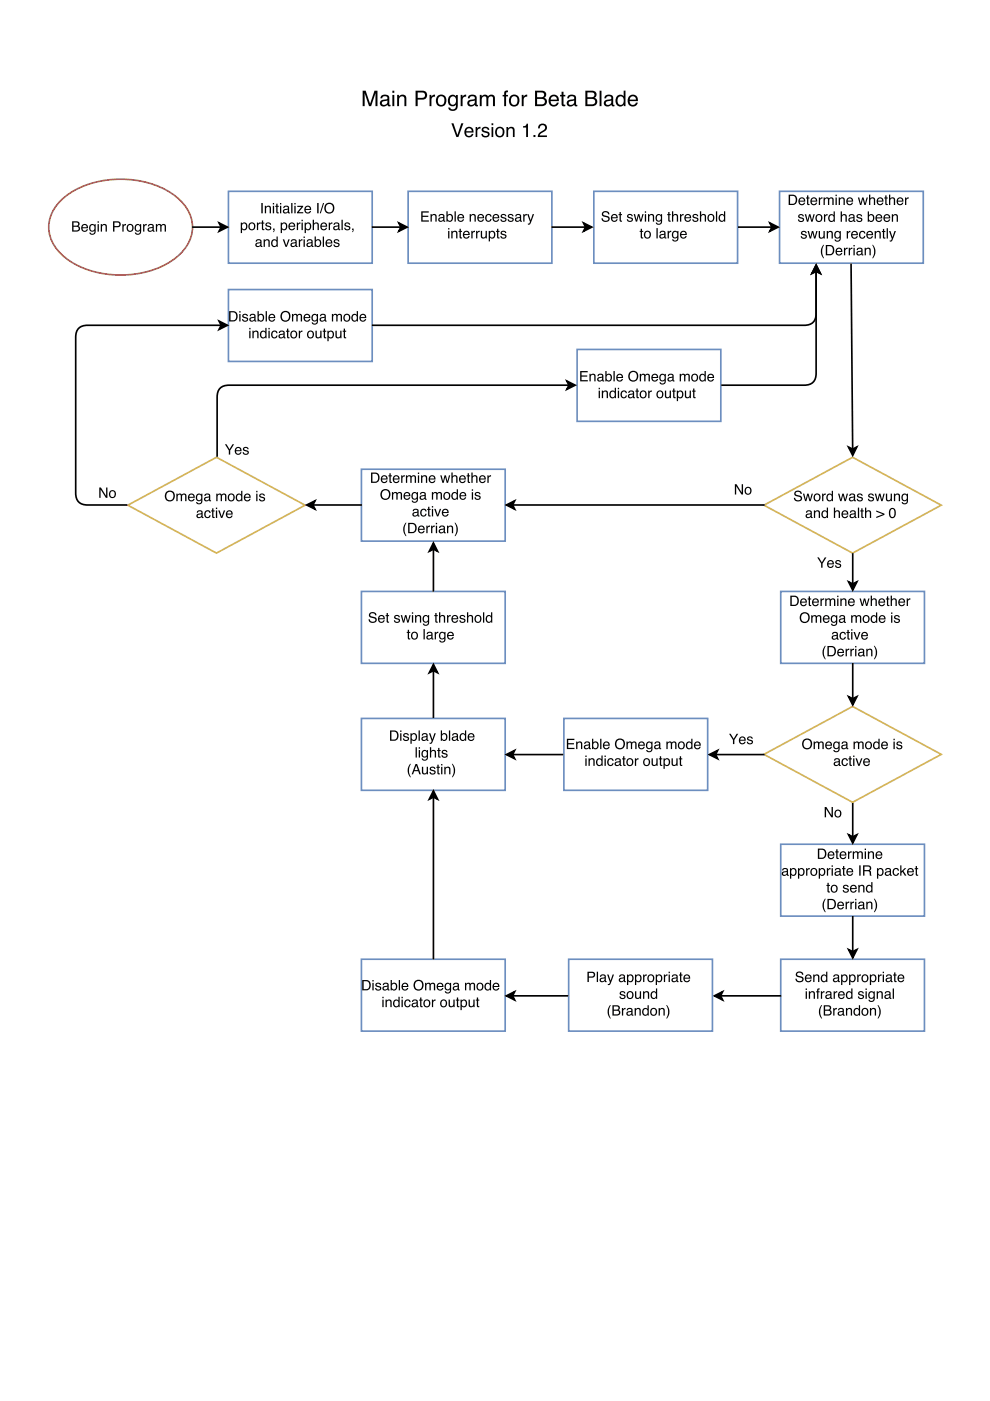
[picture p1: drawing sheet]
<svg xmlns="http://www.w3.org/2000/svg" width="210mm" height="297mm" viewBox="0 0 210 297" stroke-linecap="round" stroke-linejoin="round" font-family="sans-serif">
<path d="M13.3 42.2a20.1 20.1 0 0 1 18.6-3.3 13.1 13.1 0 0 1 8.1 6 7.5 7.5 0 0 1-2.1 9.3 20.1 20.1 0 0 1-18.6 3.2 13.1 13.1 0 0 1-8.2-6 7.5 7.5 0 0 1 2.2-9.2z" fill="none" stroke="#b85450" stroke-width=".35"/>
<g fill="#000">
<path d="M46.4 47.3l1.8 .9-1.8 .8 .5-.8zM84.5 47.3l1.8 .9-1.8 .8 .5-.8zM123.7 47.3l1.8 .9-1.8 .8 .4-.8zM163.2 47.3l1.8 .9-1.8 .8 .5-.8zM173 56.2l.9 1.8-.9-.5-.9 .5zM46.4 68.1l1.8 .9-1.8 .9 .5-.9zM120.2 80.8l1.8 .9-1.8 .9 .4-.9zM179.9 94.8l.9 .4 .9-.4-.9 1.8zM65 107.1l1.8-.9-.4 .9 .4 .9zM91.9 115.1l.9 1.8-.9-.5-.9 .5zM107.4 107.1l1.7-.9-.4 .9 .4 .9zM179.9 123.4l.9 .4 .9-.4-.9 1.7z"/>
<path d="M91.9 140.9l.9 1.7-.9-.4-.9 .4zM107.4 160l1.7-.9-.4 .9 .4 .9zM150.4 160l1.8-.9-.5 .9 .5 .9zM179.9 147.7l.9 .4 .9-.4-.9 1.8zM91.9 167.7l.9 1.8-.9-.5-.9 .5zM179.9 177l.9 .4 .9-.4-.9 1.8zM107.4 211.1l1.7-.9-.4 .9 .4 .9zM151.4 211.1l1.8-.9-.4 .9 .4 .9zM179.9 201.3l.9 .5 .9-.5-.9 1.8z"/>
<path d="M76.9 19.2h.6l1 2.8 .9-2.8h.6v3.3h-.4v-2.8l-.9 2.8h-.5l-.9-2.8v2.8h-.4zM81 21.7a.57 .57 0 0 0 .6 .6 .57 .57 0 0 0 .5-.7v-.3zM80.8 20.4a1.03 1.03 0 0 1 1.7 .3v1.5h.3v.3a.45 .45 0 0 1-.6-.3 .82 .82 0 0 1-1.2 .3 .82 .82 0 0 1-.3-1.1l1.4-.5a.54 .54 0 0 0-.5-.5 .54 .54 0 0 0-.6 .4h-.3zM83.2 20.1h.4v2.4h-.4zM83.2 19.2h.4v.5h-.4zM84.2 20.1h.4v.4a.85 .85 0 0 1 1-.4 .85 .85 0 0 1 .6 .9v1.5h-.5v-1.5a.59 .59 0 0 0-.7-.6 .59 .59 0 0 0-.4 .9v1.2h-.4zM88.1 19.2h1.5a.95 .95 0 0 1 1 1 .95 .95 0 0 1-1 .9h-1v1.4h-.5zM88.6 19.6v1.1h.8a.58 .58 0 0 0 .7-.5 .58 .58 0 0 0-.7-.6zM91.1 20.1h.4v.4l.3-.4h.4v.4a.62 .62 0 0 0-.7 .6v1.4h-.4zM93.1 20.5a.9 .9 0 0 0-.3 1.2 .9 .9 0 0 0 1.2 .4 1.02 1.02 0 0 0-.5-1.7zM92.7 20.4a1.2 1.2 0 0 1 1.7 0 1.2 1.2 0 0 1 .1 1.6 1.16 1.16 0 0 1-1.6 .4 1.16 1.16 0 0 1-.4-1.6zM95.3 20.4a.9 .9 0 0 1 1.4 0v-.3h.4v2.2a1.04 1.04 0 0 1-.8 1.2 1.04 1.04 0 0 1-1.3-.7h.4a.69 .69 0 0 0 1 .3 .69 .69 0 0 0 .3-.9 1.02 1.02 0 0 1-1.4 .2 1.02 1.02 0 0 1-.3-1.3zM95.6 20.6a.99 .99 0 0 0 .4 1.6 .92 .92 0 0 0 .7-.9 .92 .92 0 0 0-.7-.9zM97.7 20.1h.4v.4l.3-.4h.4v.4a.62 .62 0 0 0-.7 .6v1.4h-.4zM99.5 21.7a.57 .57 0 0 0 .6 .6 .57 .57 0 0 0 .6-.7v-.3zM99.3 20.4a1.03 1.03 0 0 1 1.8 .3v1.5h.2v.3a.45 .45 0 0 1-.6-.3 .82 .82 0 0 1-1.2 .3 .82 .82 0 0 1-.2-1.1l1.4-.5a.54 .54 0 0 0-.5-.5 .54 .54 0 0 0-.6 .4h-.4zM101.7 20.1h.4v.4a.78 .78 0 0 1 1.4-.1 .79 .79 0 0 1 .9-.3 .79 .79 0 0 1 .5 .8v1.6h-.4v-1.7a.51 .51 0 0 0-.6-.3 .51 .51 0 0 0-.4 .6v1.4h-.4v-1.6a.53 .53 0 0 0-.7-.4 .53 .53 0 0 0-.3 .7v1.3h-.4zM107 19.4l.7-.2v.4h-.3l-.1 .1v.4h.4v.3h-.4v2.1h-.4v-2.1h-.3v-.3h.3zM108.6 20.5a.9 .9 0 0 0-.3 1.2 .9 .9 0 0 0 1.1 .4 1.02 1.02 0 0 0-.4-1.7zM108.2 20.4a1.2 1.2 0 0 1 1.6 0 1.2 1.2 0 0 1 .2 1.6 1.16 1.16 0 0 1-1.6 .4 1.16 1.16 0 0 1-.4-1.6zM110.6 20.1h.4v.4l.4-.4h.4l-.1 .4a.62 .62 0 0 0-.7 .6v1.4h-.4zM113.9 19.6v1h.8a.53 .53 0 0 0 .7-.5 .53 .53 0 0 0-.7-.5zM113.9 21v1.1h.9a.59 .59 0 0 0 .7-.6 .59 .59 0 0 0-.7-.5zM113.4 19.2h1.5a.81 .81 0 0 1 .9 .6 .81 .81 0 0 1-.4 .9 .93 .93 0 0 1 .5 1.2 .93 .93 0 0 1-1.1 .6h-1.4zM116.6 20.4a1.1 1.1 0 0 1 1.4-.2 1.1 1.1 0 0 1 .5 1.2h-1.8a.68 .68 0 0 0 .6 .8 .68 .68 0 0 0 .8-.4h.4a1.15 1.15 0 0 1-1.6 .7 1.15 1.15 0 0 1-.5-1.7zM117 20.6l-.2 .5h1.3a.66 .66 0 0 0-.4-.6 .66 .66 0 0 0-.7 .1zM119.1 19.4h.4v.7h.4v.3h-.4v1.6l.1 .2h.3v.3a.57 .57 0 0 1-.8-.5v-1.6h-.4v-.3h.4zM120.6 21.7a.57 .57 0 0 0 .6 .6 .57 .57 0 0 0 .5-.7v-.3zM120.4 20.4a1.03 1.03 0 0 1 1.7 .3v1.5h.3v.3a.45 .45 0 0 1-.6-.3 .82 .82 0 0 1-1.2 .3 .82 .82 0 0 1-.2-1.1l1.3-.5a.54 .54 0 0 0-.5-.5 .54 .54 0 0 0-.6 .4h-.3zM124.5 19.6v1h.9a.53 .53 0 0 0 .6-.5 .53 .53 0 0 0-.7-.5zM124.5 21v1.1h1a.59 .59 0 0 0 .7-.6 .59 .59 0 0 0-.8-.5zM124.1 19.2h1.4a.81 .81 0 0 1 .9 .6 .81 .81 0 0 1-.4 .9 .93 .93 0 0 1 .6 1.2 .93 .93 0 0 1-1.1 .6h-1.4zM127.1 19.2h.4v3.3h-.4zM128.5 21.7a.57 .57 0 0 0 .6 .6 .57 .57 0 0 0 .5-.7v-.3zM128.3 20.4a1.03 1.03 0 0 1 1.7 .3v1.5h.3v.3a.45 .45 0 0 1-.7-.3 .82 .82 0 0 1-1.1 .3 .82 .82 0 0 1-.3-1.1l1.4-.5a.54 .54 0 0 0-.5-.5 .54 .54 0 0 0-.6 .4h-.4zM131.1 20.7a.87 .87 0 0 0-.2 1 .87 .87 0 0 0 1 .4 .94 .94 0 0 0 .4-1 .94 .94 0 0 0-.9-.6zM131 20.2l.7-.1 .5 .3v-1.2h.4v3.3h-.3v-.3a.98 .98 0 0 1-1.3 .3 .98 .98 0 0 1-.5-1.1l.1-.7zM133.4 20.4a1.1 1.1 0 0 1 1.3-.2 1.1 1.1 0 0 1 .6 1.2h-1.8a.68 .68 0 0 0 .5 .8 .68 .68 0 0 0 .8-.4h.4a1.15 1.15 0 0 1-1.5 .7 1.15 1.15 0 0 1-.5-1.7zM133.7 20.6l-.2 .5h1.3a.66 .66 0 0 0-.3-.6 .66 .66 0 0 0-.8 .1z"/>
<path d="M95.7 26.1h.4l.9 2.5 .8-2.5h.4l-1 3h-.4zM98.7 27.2a.97 .97 0 0 1 1.2-.2 .97 .97 0 0 1 .5 1.1h-1.6a.61 .61 0 0 0 .5 .7 .61 .61 0 0 0 .7-.4h.4a1 1 0 0 1-1.3 .7 1 1 0 0 1-.6-1.4zM99 27.4l-.2 .4h1.2a.58 .58 0 0 0-.3-.6 .58 .58 0 0 0-.7 .2zM100.8 26.9h.4v.4l.4-.4h.3l-.1 .4a.55 .55 0 0 0-.6 .5v1.3h-.4zM102.3 27.1a.86 .86 0 0 1 1.4 .4h-.3a.45 .45 0 0 0-.5-.3 .45 .45 0 0 0-.4 .4l.2 .1a.91 .91 0 0 1 1.1 .9 .92 .92 0 0 1-1 .5 .92 .92 0 0 1-.7-.7h.3a.52 .52 0 0 0 .5 .4 .52 .52 0 0 0 .5-.4l-.1-.1a1.07 1.07 0 0 1-1.2-.9zM104.2 26.9h.4v2.2h-.4zM104.2 26.1h.4v.4h-.4zM105.6 27.3a.8 .8 0 0 0-.3 1 .8 .8 0 0 0 1 .4 .8 .8 0 0 0 .3-1 .8 .8 0 0 0-1-.4zM105.2 27.2a1.08 1.08 0 0 1 1.8 .7 1.08 1.08 0 0 1-1.6 1.1l-.4-.7v-.6zM107.4 26.9h.3v.3a.75 .75 0 0 1 .9-.3 .75 .75 0 0 1 .5 .8v1.4h-.4v-1.4a.53 .53 0 0 0-.6-.5 .53 .53 0 0 0-.4 .7v1.2h-.3zM110.9 26.8l.5-.2 .3-.4h.2v2.9h-.3v-2.1h-.7zM113.1 28.6h.4v.5h-.4zM114.4 26.4a.93 .93 0 0 1 1.5 .2 .93 .93 0 0 1-.7 1.4l-.5 .3-.3 .4h1.6v.4h-2a1.6 1.6 0 0 1 1.3-1.5 .57 .57 0 0 0 .2-.8 .57 .57 0 0 0-.7-.3 .57 .57 0 0 0-.4 .7h-.3z"/>
<path d="M15.6 47.2v.6h.5a.35 .35 0 0 0 .5-.3 .35 .35 0 0 0-.5-.3zM15.6 48.1v.8h.6a.4 .4 0 0 0 .5-.5 .4 .4 0 0 0-.5-.3zM15.3 46.9h.9a.54 .54 0 0 1 .6 .4 .54 .54 0 0 1-.2 .6 .62 .62 0 0 1 .4 .8 .62 .62 0 0 1-.8 .4h-.9zM17.4 47.7a.73 .73 0 0 1 .9-.1 .73 .73 0 0 1 .4 .8h-1.2a.45 .45 0 0 0 .3 .5 .45 .45 0 0 0 .6-.3h.2a.78 .78 0 0 1-1.1 .5 .78 .78 0 0 1-.2-1.2zM17.6 47.8l-.1 .4h.9l-.3-.5zM19.1 47.7l.5-.2 .4 .2v-.2h.3v1.5a.7 .7 0 0 1-.5 .8 .7 .7 0 0 1-.9-.5h.3a.46 .46 0 0 0 .6 .2 .46 .46 0 0 0 .2-.6 .69 .69 0 0 1-.9 .1 .69 .69 0 0 1-.2-.9zM19.3 47.8a.56 .56 0 0 0-.1 .8 .56 .56 0 0 0 .7 .2 .56 .56 0 0 0 .1-.8 .56 .56 0 0 0-.7-.2zM20.7 47.5h.3v1.6h-.3zM20.7 46.9h.3v.3h-.3zM21.4 47.5h.2v.2a.57 .57 0 0 1 .7-.2 .57 .57 0 0 1 .4 .6v1h-.3v-1a.39 .39 0 0 0-.5-.4 .39 .39 0 0 0-.3 .6v.8h-.2zM24 46.9h1a.63 .63 0 0 1 .6 .7 .63 .63 0 0 1-.6 .6h-.7v.9h-.3zM24.3 47.2v.7h.6a.38 .38 0 0 0 .4-.3 .38 .38 0 0 0-.4-.4zM25.9 47.5h.3v.3l.5-.3v.3h-.2l-.3 .2v1.1h-.3zM27.2 47.9a.56 .56 0 0 0 0 .8 .56 .56 0 0 0 .7 0 .55 .55 0 0 0 .1-.7 .55 .55 0 0 0-.8-.1zM27 47.7a.78 .78 0 0 1 1.1 .1 .78 .78 0 0 1-.1 1.1 .78 .78 0 0 1-1.1-.1v-.7zM28.7 47.7l.5-.2 .5 .2v-.2h.2v1.5a.7 .7 0 0 1-.5 .8 .7 .7 0 0 1-.8-.5h.3a.46 .46 0 0 0 .6 .2 .46 .46 0 0 0 .2-.6 .69 .69 0 0 1-.9 .1 .69 .69 0 0 1-.2-.9zM29 47.8a.56 .56 0 0 0-.2 .8 .56 .56 0 0 0 .7 .2 .56 .56 0 0 0 .2-.8 .56 .56 0 0 0-.7-.2zM30.3 47.5h.3v.3l.5-.3v.3h-.2l-.3 .2v1.1h-.3zM31.6 48.6a.38 .38 0 0 0 .5 .3 .38 .38 0 0 0 .2-.6zM31.4 47.7a.71 .71 0 0 1 1.2 .2v1h.2l-.2 .2a.45 .45 0 0 0-.6 0 .49 .49 0 0 1-.7-.3 .49 .49 0 0 1 .5-.6l.5-.1a.36 .36 0 0 0-.3-.4 .36 .36 0 0 0-.4 .3h-.2zM33 47.5h.3v.2a.52 .52 0 0 1 .9 0 .53 .53 0 0 1 .6-.2 .53 .53 0 0 1 .4 .5v1.1h-.3v-1.2l-.3-.2-.3 .3v1.1h-.3v-1a.36 .36 0 0 0-.5-.4 .36 .36 0 0 0-.2 .6v.8h-.3z"/>
<path d="M51.5 47.5a.56 .56 0 0 0-.2 .8 .56 .56 0 0 0 .8 .1 .56 .56 0 0 0 .1-.7 .56 .56 0 0 0-.7-.2zM51.1 47.2h.2v.2a.7 .7 0 0 1 1-.1 .7 .7 0 0 1 .1 1 .62 .62 0 0 1-.4 .5 .62 .62 0 0 1-.7-.2v.8h-.2zM53 47.6a.56 .56 0 0 0 0 .7 .56 .56 0 0 0 .8 .1 .55 .55 0 0 0 0-.8 .55 .55 0 0 0-.8 0zM52.9 47.4a.78 .78 0 0 1 1.1 .1 .78 .78 0 0 1-.2 1.1 .78 .78 0 0 1-1.1-.1v-.7zM54.5 47.2h.2v.3l.5-.3v.2l-.2 .1-.2 .2-.1 1.1h-.2zM55.5 46.7h.3v.5h.3v.2h-.3v1l.3 .2v.2h-.4l-.2-.2v-1.2h-.2v-.2h.2zM56.4 47.3a.64 .64 0 0 1 1.1 .3h-.3a.34 .34 0 0 0-.3-.2 .34 .34 0 0 0-.3 .3v.1a.76 .76 0 0 1 .9 .7 .69 .69 0 0 1-.7 .4 .69 .69 0 0 1-.6-.6h.3a.39 .39 0 0 0 .4 .3 .39 .39 0 0 0 .3-.3v-.1a.76 .76 0 0 1-.9-.8zM57.9 48.5h.3l-.1 .6-.2 .1 .2-.4h-.2z"/>
<path d="M54.4 51.8a.38 .38 0 0 0 .5 .3 .38 .38 0 0 0 .2-.5zM54.3 50.9a.71 .71 0 0 1 1.2 .2v1h.1l-.1 .3a.45 .45 0 0 0-.7 0 .49 .49 0 0 1-.7-.4 .49 .49 0 0 1 .5-.6l.6-.1a.36 .36 0 0 0-.4-.4 .36 .36 0 0 0-.3 .3h-.3zM55.9 50.7h.2v.3a.57 .57 0 0 1 .7-.3 .57 .57 0 0 1 .4 .6v1h-.3v-1a.39 .39 0 0 0-.5-.3 .39 .39 0 0 0-.2 .5v.8h-.3zM57.9 51.1a.55 .55 0 0 0-.1 .7 .55 .55 0 0 0 .7 .2 .55 .55 0 0 0 .1-.7 .55 .55 0 0 0-.7-.2zM57.8 50.8l.5-.1 .3 .2v-.8h.3v2.2h-.3v-.2a.73 .73 0 0 1-1 .1 .73 .73 0 0 1 0-1zM59.9 50.7h.4l.4 1.3 .4-1.3h.3l-.6 1.6h-.3zM61.9 51.8a.38 .38 0 0 0 .5 .3 .38 .38 0 0 0 .2-.5zM61.7 50.9a.71 .71 0 0 1 1.2 .2v1h.2l-.1 .3a.45 .45 0 0 0-.7 0 .49 .49 0 0 1-.7-.4 .49 .49 0 0 1 .5-.6l.5-.1a.36 .36 0 0 0-.3-.4 .36 .36 0 0 0-.4 .3h-.2zM63.4 50.7h.2v.3l.5-.3v.3h-.2l-.3 .3v1h-.2zM64.4 50.8h.2v1.5h-.2zM64.4 50.2h.2v.3h-.2zM65.3 51.8a.38 .38 0 0 0 .5 .3 .38 .38 0 0 0 .2-.5zM65.1 50.9a.71 .71 0 0 1 1.2 .2v1h.2l-.2 .3a.45 .45 0 0 0-.7 0 .49 .49 0 0 1-.6-.4 .49 .49 0 0 1 .5-.6l.5-.1a.36 .36 0 0 0-.3-.4 .36 .36 0 0 0-.4 .3h-.3zM66.7 50.1h.3v.8a.7 .7 0 0 1 .9-.1 .7 .7 0 0 1 .2 .9 .63 .63 0 0 1-.4 .6 .63 .63 0 0 1-.7-.2v.2h-.3zM67.1 51.1a.55 .55 0 0 0-.1 .7 .55 .55 0 0 0 .7 .2 .56 .56 0 0 0 .1-.7 .56 .56 0 0 0-.7-.2zM68.4 50.2h.3v2.1h-.3zM69.2 50.9a.73 .73 0 0 1 .9-.1 .73 .73 0 0 1 .4 .8h-1.2a.45 .45 0 0 0 .3 .5 .45 .45 0 0 0 .6-.3h.2a.78 .78 0 0 1-1.1 .5 .78 .78 0 0 1-.2-1.2zM69.4 51.1l-.1 .3h.9l-.3-.4zM70.9 50.8a.64 .64 0 0 1 1.1 .4h-.3a.34 .34 0 0 0-.3-.3 .34 .34 0 0 0-.4 .3l.1 .1a.76 .76 0 0 1 .9 .8 .69 .69 0 0 1-.8 .3 .69 .69 0 0 1-.5-.6h.3a.39 .39 0 0 0 .3 .4 .39 .39 0 0 0 .4-.4 .76 .76 0 0 1-.9-.8z"/>
<path d="M55.4 43h.3v2.2h-.3zM56.2 43.6h.2v.3a.57 .57 0 0 1 .7-.3 .57 .57 0 0 1 .4 .6v1h-.3v-1a.39 .39 0 0 0-.5-.3 .39 .39 0 0 0-.3 .5v.8h-.2zM57.8 43.6h.3v1.6h-.3zM57.8 43h.3v.3h-.3zM58.6 43.2h.2v.4h.3v.3h-.3v1l.3 .1v.2h-.4l-.1-.2v-1.1h-.2v-.3h.2zM59.4 43.6h.2v1.6h-.2zM59.4 43h.2v.3h-.2zM60.3 44.7a.38 .38 0 0 0 .5 .3 .38 .38 0 0 0 .2-.6zM60.1 43.8a.71 .71 0 0 1 1.2 .2v1h.2l-.2 .3a.45 .45 0 0 0-.7 0 .49 .49 0 0 1-.6-.4 .49 .49 0 0 1 .5-.6l.5-.1a.36 .36 0 0 0-.3-.4 .36 .36 0 0 0-.4 .3h-.3zM61.7 43h.3v2.2h-.3zM62.4 43.6h.3v1.6h-.3zM62.4 43h.3v.3h-.3zM63 43.6h1.3v.3l-1 1.1h1v.2h-1.3v-.2l.9-1.1h-.9zM64.7 43.8a.73 .73 0 0 1 .9-.1 .73 .73 0 0 1 .4 .8h-1.2a.45 .45 0 0 0 .3 .5 .45 .45 0 0 0 .6-.3h.3a.78 .78 0 0 1-1.2 .5 .78 .78 0 0 1-.2-1.2zM64.9 44l-.1 .3h.9l-.3-.4zM67.3 43h.3v2.2h-.3zM68.5 43h.2l-.7 2.2h-.2zM68.7 44.1a1.15 1.15 0 0 1 2.3 0 1.15 1.15 0 0 1-2.3 0zM69.3 43.5a.85 .85 0 0 0-.1 1.2 .85 .85 0 0 0 1.2 0 .85 .85 0 0 0 .1-1.1 .85 .85 0 0 0-1.2-.1z"/>
<path d="M59.9 47.5a.56 .56 0 0 0-.1 .8 .56 .56 0 0 0 .7 .1 .56 .56 0 0 0 .1-.7 .56 .56 0 0 0-.7-.2zM59.5 47.2h.3v.2a.7 .7 0 0 1 .9-.1 .7 .7 0 0 1 .2 1 .62 .62 0 0 1-.5 .5 .62 .62 0 0 1-.6-.2v.8h-.3zM61.3 47.4a.73 .73 0 0 1 .9-.2 .73 .73 0 0 1 .4 .9h-1.2a.45 .45 0 0 0 .4 .5 .45 .45 0 0 0 .5-.3h.3a.78 .78 0 0 1-1.1 .4 .78 .78 0 0 1-.3-1.1zM61.6 47.5l-.2 .4h.9l-.3-.5zM62.9 47.2h.3v.3l.5-.3v.2l-.3 .1-.2 .2v1.1h-.3zM63.9 47.2h.3v1.6h-.3zM63.9 46.6h.3v.3h-.3zM65 47.5a.56 .56 0 0 0-.2 .8 .56 .56 0 0 0 .8 .1 .56 .56 0 0 0 .1-.7 .56 .56 0 0 0-.7-.2zM64.6 47.2h.2v.2a.7 .7 0 0 1 1-.1 .7 .7 0 0 1 .2 1 .62 .62 0 0 1-.5 .5 .62 .62 0 0 1-.6-.2v.8h-.3zM66.3 46.6h.3v.8a.56 .56 0 0 1 .6-.2 .56 .56 0 0 1 .4 .6v1h-.3v-1a.39 .39 0 0 0-.4-.4 .39 .39 0 0 0-.3 .5v.9h-.3zM68.1 47.4a.73 .73 0 0 1 .9-.2 .73 .73 0 0 1 .4 .9h-1.2a.45 .45 0 0 0 .3 .5 .45 .45 0 0 0 .6-.3h.2a.78 .78 0 0 1-1.1 .4 .78 .78 0 0 1-.2-1.1zM68.3 47.5l-.1 .4h.9l-.3-.5zM69.7 47.2h.3v.3l.5-.3v.2l-.3 .1-.2 .2v1.1h-.3zM70.9 48.2a.38 .38 0 0 0 .5 .4 .38 .38 0 0 0 .2-.6zM70.8 47.4a.71 .71 0 0 1 1.2 .2v.9l.1 .1-.1 .2a.45 .45 0 0 0-.7 0 .49 .49 0 0 1-.7-.3 .49 .49 0 0 1 .5-.6l.6-.2a.36 .36 0 0 0-.3-.3 .36 .36 0 0 0-.4 .3h-.3zM72.4 46.6h.3v2.2h-.3zM73.2 47.3a.64 .64 0 0 1 1 .3h-.2a.34 .34 0 0 0-.4-.2 .34 .34 0 0 0-.3 .3l.1 .1a.76 .76 0 0 1 .9 .7 .69 .69 0 0 1-.8 .4 .69 .69 0 0 1-.5-.6h.2a.39 .39 0 0 0 .4 .3 .39 .39 0 0 0 .4-.3l-.1-.1a.76 .76 0 0 1-.8-.8zM74.7 48.5h.3l-.1 .6-.2 .1 .1-.4h-.1z"/>
<path d="M89.3 44.8h1.6v.3h-1.3v.6h1.2v.3h-1.2v.7h1.3v.3h-1.6zM91.3 45.4h.2v.2a.57 .57 0 0 1 .7-.2 .57 .57 0 0 1 .4 .6v1h-.3v-1a.39 .39 0 0 0-.5-.4 .39 .39 0 0 0-.2 .6v.8h-.3zM93.2 46.4a.38 .38 0 0 0 .5 .4 .38 .38 0 0 0 .2-.6zM93.1 45.6a.71 .71 0 0 1 1.1 .2v1h.2l-.1 .2a.45 .45 0 0 0-.7 0 .49 .49 0 0 1-.7-.3 .49 .49 0 0 1 .5-.6l.6-.2a.36 .36 0 0 0-.4-.3 .36 .36 0 0 0-.4 .3h-.2zM94.7 44.8h.2v.8a.7 .7 0 0 1 .9-.1 .7 .7 0 0 1 .2 .9 .63 .63 0 0 1-.4 .6 .63 .63 0 0 1-.7-.2v.2h-.2zM95 45.7a.55 .55 0 0 0-.1 .8 .55 .55 0 0 0 .8 .1 .56 .56 0 0 0 0-.7 .56 .56 0 0 0-.7-.2zM96.4 44.8h.2v2.2h-.2zM97.2 45.6a.73 .73 0 0 1 .9-.2 .73 .73 0 0 1 .3 .9h-1.2a.45 .45 0 0 0 .4 .5 .45 .45 0 0 0 .5-.3h.3a.78 .78 0 0 1-1.1 .5 .78 .78 0 0 1-.3-1.2zM97.4 45.7l-.2 .4h.9l-.3-.5zM99.6 45.4h.2v.2a.57 .57 0 0 1 .7-.2 .57 .57 0 0 1 .4 .6v1h-.3v-1a.39 .39 0 0 0-.5-.4 .39 .39 0 0 0-.3 .6v.8h-.2zM101.4 45.6a.73 .73 0 0 1 .9-.2 .73 .73 0 0 1 .3 .9h-1.1a.45 .45 0 0 0 .3 .5 .45 .45 0 0 0 .6-.3h.2a.78 .78 0 0 1-1.1 .5 .78 .78 0 0 1-.2-1.2zM101.6 45.7l-.1 .4h.9l-.3-.5zM103.1 45.6a.65 .65 0 0 1 .7-.2 .65 .65 0 0 1 .4 .5h-.2a.44 .44 0 0 0-.6-.3 .44 .44 0 0 0-.3 .6 .42 .42 0 0 0 .4 .6 .42 .42 0 0 0 .5-.4h.2a.72 .72 0 0 1-.9 .6 .72 .72 0 0 1-.4-1zM104.6 45.6a.73 .73 0 0 1 .9-.2 .73 .73 0 0 1 .4 .9h-1.2a.45 .45 0 0 0 .3 .5 .45 .45 0 0 0 .6-.3h.2a.78 .78 0 0 1-1.1 .5 .78 .78 0 0 1-.2-1.2zM104.8 45.7l-.1 .4h.9l-.3-.5zM106.3 45.5a.64 .64 0 0 1 1.1 .4h-.3a.34 .34 0 0 0-.3-.3 .34 .34 0 0 0-.4 .3l.1 .1a.76 .76 0 0 1 .9 .7 .69 .69 0 0 1-.8 .4 .69 .69 0 0 1-.5-.6h.2a.39 .39 0 0 0 .4 .3 .39 .39 0 0 0 .4-.3v-.1a.76 .76 0 0 1-.9-.7zM107.8 45.5a.64 .64 0 0 1 1.1 .4h-.3a.34 .34 0 0 0-.3-.3 .34 .34 0 0 0-.3 .3v.1a.76 .76 0 0 1 .9 .7 .69 .69 0 0 1-.7 .4 .69 .69 0 0 1-.6-.6h.3a.39 .39 0 0 0 .4 .3 .39 .39 0 0 0 .3-.3v-.1a.76 .76 0 0 1-.9-.7zM109.5 46.4a.38 .38 0 0 0 .5 .4 .38 .38 0 0 0 .2-.6zM109.3 45.6a.71 .71 0 0 1 1.2 .2v1h.2l-.2 .2a.45 .45 0 0 0-.7 0 .49 .49 0 0 1-.6-.3 .49 .49 0 0 1 .5-.6l.5-.2a.36 .36 0 0 0-.3-.3 .36 .36 0 0 0-.4 .3h-.3zM110.9 45.4h.3v.3l.5-.3v.3h-.3l-.2 .2v1.1h-.3zM111.8 45.4h.3l.4 1.3 .4-1.3h.3l-.6 1.7a.53 .53 0 0 1-.7 .5v-.2h.3l.2-.4z"/>
<path d="M95 49h.3v1.5h-.3zM95 48.4h.3v.3h-.3zM95.7 49h.2v.2a.57 .57 0 0 1 .7-.3 .57 .57 0 0 1 .4 .6v1h-.3v-1a.39 .39 0 0 0-.5-.3 .39 .39 0 0 0-.2 .5v.8h-.3zM97.4 48.5h.3v.5h.3v.2h-.3v1l.3 .1v.2h-.4l-.1-.1-.1-1.2h-.2v-.2h.2zM98.3 49.2a.73 .73 0 0 1 .9-.2 .73 .73 0 0 1 .4 .8h-1.2a.45 .45 0 0 0 .4 .6 .45 .45 0 0 0 .5-.4h.3a.78 .78 0 0 1-1.1 .5 .78 .78 0 0 1-.3-1.2zM98.6 49.3l-.2 .3h.9l-.3-.4zM99.9 49h.3v.2l.5-.3v.3h-.3l-.2 .3v1h-.3zM100.9 49h.3v.2l.5-.3v.3h-.2l-.3 .3v1h-.3zM101.9 49h.3v1a.41 .41 0 0 0 .6 .3 .41 .41 0 0 0 .2-.6v-.7h.2v1.5h-.2v-.2a.55 .55 0 0 1-.6 .3 .55 .55 0 0 1-.5-.6zM104 49.3a.56 .56 0 0 0-.1 .7 .56 .56 0 0 0 .7 .2 .56 .56 0 0 0 .1-.7 .56 .56 0 0 0-.7-.2zM103.6 49h.3v.2a.7 .7 0 0 1 .9-.1 .7 .7 0 0 1 .2 .9 .62 .62 0 0 1-.4 .6 .62 .62 0 0 1-.7-.2v.8h-.3zM105.4 48.5h.3v.5h.2v.2h-.2v1l.2 .1v.2h-.3l-.2-.1v-1.2h-.2v-.2h.2zM106.3 49.1a.64 .64 0 0 1 1 .3h-.2a.34 .34 0 0 0-.4-.3 .34 .34 0 0 0-.3 .3l.1 .1a.76 .76 0 0 1 .9 .8 .69 .69 0 0 1-.8 .3 .69 .69 0 0 1-.5-.6h.2a.39 .39 0 0 0 .4 .4 .39 .39 0 0 0 .4-.4h-.1a.76 .76 0 0 1-.8-.8z"/>
<path d="M127.8 44.9a.86 .86 0 0 1 1.4 .5h-.3a.51 .51 0 0 0-.5-.4 .51 .51 0 0 0-.5 .5l.3 .2a.84 .84 0 0 1 1 .9 .93 .93 0 0 1-.9 .4 .93 .93 0 0 1-.8-.7h.3a.58 .58 0 0 0 .6 .5 .58 .58 0 0 0 .6-.5l-.5-.3a.67 .67 0 0 1-.8-.2 .67 .67 0 0 1 .1-.9zM129.7 45.6a.73 .73 0 0 1 .9-.2 .73 .73 0 0 1 .4 .9h-1.2a.45 .45 0 0 0 .3 .5 .45 .45 0 0 0 .6-.3h.3a.78 .78 0 0 1-1.2 .5 .78 .78 0 0 1-.2-1.2zM129.9 45.7l-.1 .4h.9l-.3-.5zM131.4 45h.2v.4h.3v.2h-.3v1.1l.3 .1v.2h-.4l-.1-.2v-1.2h-.3v-.2h.3zM133.1 45.5a.64 .64 0 0 1 1.1 .4h-.3a.34 .34 0 0 0-.3-.3 .34 .34 0 0 0-.4 .3l.1 .1a.76 .76 0 0 1 .9 .7 .69 .69 0 0 1-.7 .4 .69 .69 0 0 1-.6-.6h.3a.39 .39 0 0 0 .3 .3 .39 .39 0 0 0 .4-.3v-.1a.76 .76 0 0 1-.9-.7zM134.4 45.4h.2l.4 1.3 .3-1.3h.3l.3 1.2 .3-1.2h.3l-.5 1.6h-.3l-.3-1.2-.3 1.2h-.3zM136.7 45.4h.3v1.6h-.3zM136.7 44.8h.3v.3h-.3zM137.4 45.4h.2v.2a.57 .57 0 0 1 .7-.2 .57 .57 0 0 1 .4 .6v1h-.3v-1a.39 .39 0 0 0-.5-.4 .39 .39 0 0 0-.2 .6v.8h-.3zM139.2 45.6l.5-.2 .4 .2v-.2h.3v1.5a.7 .7 0 0 1-.5 .8 .7 .7 0 0 1-.9-.5h.3a.46 .46 0 0 0 .6 .2 .46 .46 0 0 0 .2-.6 .69 .69 0 0 1-.9 .1 .69 .69 0 0 1-.2-.9zM139.4 45.7a.56 .56 0 0 0-.1 .7 .56 .56 0 0 0 .7 .3 .56 .56 0 0 0 .1-.8 .56 .56 0 0 0-.7-.2zM141.7 45h.3v.4h.2v.2h-.2v1.1l.2 .1v.2h-.4l-.1-.2v-1.2h-.2v-.2h.2zM142.5 44.8h.2v.8a.56 .56 0 0 1 .7-.2 .56 .56 0 0 1 .4 .6v1h-.3v-1a.39 .39 0 0 0-.5-.4 .39 .39 0 0 0-.3 .5v.9h-.2zM144.2 45.4h.2v.3l.6-.3v.3h-.3l-.2 .2-.1 1.1h-.2zM145.3 45.6a.73 .73 0 0 1 .9-.2 .73 .73 0 0 1 .3 .9h-1.1a.45 .45 0 0 0 .3 .5 .45 .45 0 0 0 .6-.3h.2a.78 .78 0 0 1-1.1 .5 .78 .78 0 0 1-.2-1.2zM145.5 45.7l-.1 .4h.9l-.3-.5zM147 45.5a.64 .64 0 0 1 1 .4h-.2a.34 .34 0 0 0-.4-.3 .34 .34 0 0 0-.3 .3l.1 .1a.76 .76 0 0 1 .9 .7 .69 .69 0 0 1-.8 .4 .69 .69 0 0 1-.5-.6h.2a.39 .39 0 0 0 .4 .3 .39 .39 0 0 0 .4-.3l-.1-.1a.76 .76 0 0 1-.8-.7zM148.4 44.8h.3v.8a.56 .56 0 0 1 .6-.2 .56 .56 0 0 1 .4 .6v1h-.3v-1a.39 .39 0 0 0-.5-.4 .39 .39 0 0 0-.2 .5v.9h-.3zM150.4 45.8a.56 .56 0 0 0-.1 .7 .56 .56 0 0 0 .8 .1 .55 .55 0 0 0 0-.8 .55 .55 0 0 0-.7 0zM150.2 45.6a.78 .78 0 0 1 1.1 .1 .78 .78 0 0 1-.1 1.1 .78 .78 0 0 1-1.1-.1l-.1-.7zM151.8 44.8h.3v2.2h-.3zM152.8 45.8a.55 .55 0 0 0-.1 .7 .55 .55 0 0 0 .7 .2 .55 .55 0 0 0 .1-.8 .55 .55 0 0 0-.7-.1zM152.7 45.5l.5-.1 .3 .2v-.8h.3v2.2h-.3v-.2a.73 .73 0 0 1-1 0 .73 .73 0 0 1-.1-1z"/>
<path d="M135.8 48.5h.3v.5h.3v.2h-.3v1l.3 .1v.2h-.4l-.1-.1-.1-1.2h-.2v-.2h.2zM136.9 49.3a.56 .56 0 0 0 0 .8 .56 .56 0 0 0 .7 .1 .55 .55 0 0 0 .1-.8 .55 .55 0 0 0-.8-.1zM136.7 49.1a.78 .78 0 0 1 1.1 .1 .78 .78 0 0 1-.1 1.2 .78 .78 0 0 1-1.1-.2l-.1-.7zM139.2 48.4h.3v2.1h-.3zM140.1 50a.38 .38 0 0 0 .5 .3 .38 .38 0 0 0 .2-.5zM139.9 49.1a.71 .71 0 0 1 1.2 .3v.9l.2 .1-.2 .2a.45 .45 0 0 0-.6 0 .49 .49 0 0 1-.7-.4 .49 .49 0 0 1 .5-.6l.5-.1a.36 .36 0 0 0-.3-.4 .36 .36 0 0 0-.4 .3h-.2zM141.6 49h.2v.2l.5-.3v.3h-.2l-.3 .3v1h-.2zM142.6 49.1l.5-.2 .5 .3v-.2h.2v1.4a.7 .7 0 0 1-.5 .8 .7 .7 0 0 1-.8-.5h.3a.46 .46 0 0 0 .6 .2 .46 .46 0 0 0 .2-.6 .69 .69 0 0 1-.9 .1 .69 .69 0 0 1-.2-.9zM142.9 49.3a.56 .56 0 0 0-.2 .7 .56 .56 0 0 0 .7 .2 .56 .56 0 0 0 .2-.7 .56 .56 0 0 0-.7-.2zM144.4 49.2a.73 .73 0 0 1 .9-.2 .73 .73 0 0 1 .3 .8h-1.2a.45 .45 0 0 0 .4 .6 .45 .45 0 0 0 .5-.4h.3a.78 .78 0 0 1-1.1 .5 .78 .78 0 0 1-.2-1.2zM144.6 49.3l-.1 .3h.8l-.2-.4z"/>
<path d="M167.5 41.5v1.7h.5a.86 .86 0 0 0 .7-.8 .86 .86 0 0 0-.7-.9zM167.2 41.3h.9a1.11 1.11 0 0 1 .9 1.1 1.11 1.11 0 0 1-.9 1.1h-.9zM169.5 42.1a.73 .73 0 0 1 .9-.2 .73 .73 0 0 1 .3 .9h-1.1a.45 .45 0 0 0 .3 .5 .45 .45 0 0 0 .5-.3h.3a.78 .78 0 0 1-1.1 .4 .78 .78 0 0 1-.2-1.2zM169.7 42.2l-.1 .3h.9l-.3-.4zM171.1 41.4h.3v.5h.2v.2h-.2v1l.2 .2v.2h-.3l-.2-.2v-1.2h-.2v-.2h.2zM172 42.1a.73 .73 0 0 1 .9-.2 .73 .73 0 0 1 .4 .9h-1.2a.45 .45 0 0 0 .3 .5 .45 .45 0 0 0 .6-.3h.2a.78 .78 0 0 1-1.1 .4 .78 .78 0 0 1-.2-1.2zM172.2 42.2l-.1 .3h.9l-.3-.4zM173.6 41.9h.3v.2l.5-.3v.3h-.3l-.2 .3v1.1h-.3zM174.6 41.9h.3v.2a.52 .52 0 0 1 .9 0 .53 .53 0 0 1 .6-.2 .53 .53 0 0 1 .4 .5v1.1h-.3v-1.3l-.3-.1-.4 .2v1.2h-.3v-1.1a.36 .36 0 0 0-.4-.3 .36 .36 0 0 0-.2 .5v.9h-.3zM177.1 41.9h.3v1.6h-.3zM177.1 41.3h.3v.3h-.3zM177.8 41.9h.3v.2a.57 .57 0 0 1 .6-.2 .57 .57 0 0 1 .4 .5v1.1h-.3v-1a.39 .39 0 0 0-.4-.4 .39 .39 0 0 0-.3 .5v.9h-.3zM179.6 42.1a.73 .73 0 0 1 .9-.2 .73 .73 0 0 1 .4 .9h-1.2a.45 .45 0 0 0 .4 .5 .45 .45 0 0 0 .5-.3h.3a.78 .78 0 0 1-1.1 .4 .78 .78 0 0 1-.3-1.2zM179.9 42.2l-.2 .3h.9l-.3-.4zM181.9 41.9h.3l.3 1.2 .3-1.2h.3l.3 1.2 .3-1.2h.3l-.5 1.6h-.2l-.4-1.3-.3 1.3h-.3zM184.3 41.3h.2v.8a.56 .56 0 0 1 .7-.2 .56 .56 0 0 1 .4 .5v1.1h-.3v-1a.39 .39 0 0 0-.5-.4 .39 .39 0 0 0-.3 .5v.9h-.2zM186.1 42.1a.73 .73 0 0 1 .9-.2 .73 .73 0 0 1 .3 .9h-1.2a.45 .45 0 0 0 .4 .5 .45 .45 0 0 0 .5-.3h.3a.78 .78 0 0 1-1.1 .4 .78 .78 0 0 1-.2-1.2zM186.3 42.2l-.1 .3h.8l-.2-.4zM187.7 41.4h.3v.5h.2v.2h-.2v1l.2 .2v.2h-.3l-.2-.2v-1.2h-.2v-.2h.2zM188.5 41.3h.3v.8a.56 .56 0 0 1 .6-.2 .56 .56 0 0 1 .4 .5v1.1h-.3v-1a.39 .39 0 0 0-.5-.4 .39 .39 0 0 0-.2 .5v.9h-.3zM190.3 42.1a.73 .73 0 0 1 .9-.2 .73 .73 0 0 1 .4 .9h-1.2a.45 .45 0 0 0 .3 .5 .45 .45 0 0 0 .6-.3h.2a.78 .78 0 0 1-1.1 .4 .78 .78 0 0 1-.2-1.2zM190.5 42.2l-.1 .3h.9l-.3-.4zM191.9 41.9h.2v.2l.6-.3v.3h-.3l-.2 .3v1.1h-.3z"/>
<path d="M169.4 45.5a.64 .64 0 0 1 1 .4h-.2a.34 .34 0 0 0-.4-.3 .34 .34 0 0 0-.3 .3l.1 .1a.76 .76 0 0 1 .9 .8 .69 .69 0 0 1-.8 .3 .69 .69 0 0 1-.5-.6h.2a.39 .39 0 0 0 .4 .4 .39 .39 0 0 0 .4-.4l-.1-.1a.76 .76 0 0 1-.8-.7zM170.6 45.4h.3l.3 1.3 .3-1.3h.3l.4 1.3 .3-1.3h.2l-.4 1.6h-.3l-.3-1.2-.3 1.2h-.3zM173.3 45.8a.56 .56 0 0 0-.1 .8 .56 .56 0 0 0 .8 0 .55 .55 0 0 0 .1-.7 .55 .55 0 0 0-.8-.1zM173.1 45.6a.78 .78 0 0 1 1.1 .1 .78 .78 0 0 1-.1 1.1 .78 .78 0 0 1-1.1-.1l-.1-.7zM174.7 45.4h.3v.3l.5-.3v.3h-.3l-.2 .2v1.1h-.3zM176 45.8a.55 .55 0 0 0-.1 .7 .55 .55 0 0 0 .7 .2 .55 .55 0 0 0 .1-.8 .55 .55 0 0 0-.7-.1zM175.9 45.5l.5-.1 .3 .2v-.8h.3v2.2h-.2v-.2a.73 .73 0 0 1-1.1 .1 .73 .73 0 0 1 0-1.1zM178.2 44.8h.3v.8a.56 .56 0 0 1 .7-.2 .56 .56 0 0 1 .3 .6v1h-.2v-1a.39 .39 0 0 0-.5-.4 .39 .39 0 0 0-.3 .6v.8h-.3zM180.2 46.5a.38 .38 0 0 0 .5 .3 .38 .38 0 0 0 .2-.6zM180 45.6a.71 .71 0 0 1 1.2 .2v1h.2l-.2 .3a.45 .45 0 0 0-.7 0 .49 .49 0 0 1-.6-.4 .49 .49 0 0 1 .5-.6l.5-.1a.36 .36 0 0 0-.3-.4 .36 .36 0 0 0-.4 .3h-.3zM181.7 45.5a.64 .64 0 0 1 1.1 .4h-.3a.34 .34 0 0 0-.3-.3 .34 .34 0 0 0-.3 .3l.1 .1a.76 .76 0 0 1 .8 .8 .69 .69 0 0 1-.7 .3 .69 .69 0 0 1-.6-.6h.3a.39 .39 0 0 0 .4 .4 .39 .39 0 0 0 .4-.4l-.1-.1a.76 .76 0 0 1-.9-.7zM184 44.8h.2v.8a.7 .7 0 0 1 1-.1 .7 .7 0 0 1 .2 .9 .63 .63 0 0 1-.5 .6 .63 .63 0 0 1-.7-.2v.2h-.2zM184.4 45.8a.55 .55 0 0 0-.2 .7 .55 .55 0 0 0 .8 .2 .56 .56 0 0 0 .1-.8 .56 .56 0 0 0-.7-.1zM185.8 45.6a.73 .73 0 0 1 .9-.1 .73 .73 0 0 1 .4 .8h-1.2a.45 .45 0 0 0 .3 .5 .45 .45 0 0 0 .6-.3h.2a.78 .78 0 0 1-1.1 .5 .78 .78 0 0 1-.2-1.2zM186 45.8l-.1 .3h.9l-.3-.5zM187.5 45.6a.73 .73 0 0 1 .9-.1 .73 .73 0 0 1 .4 .8h-1.2a.45 .45 0 0 0 .3 .5 .45 .45 0 0 0 .6-.3h.2a.78 .78 0 0 1-1.1 .5 .78 .78 0 0 1-.2-1.2zM187.7 45.8l-.1 .3h.9l-.3-.5zM189.1 45.4h.2v.3a.57 .57 0 0 1 .7-.3 .57 .57 0 0 1 .4 .6v1h-.3v-1a.39 .39 0 0 0-.5-.3 .39 .39 0 0 0-.2 .5v.8h-.3z"/>
<path d="M170 49.1a.64 .64 0 0 1 1 .3h-.2a.34 .34 0 0 0-.4-.2 .34 .34 0 0 0-.3 .3h.1a.76 .76 0 0 1 .8 .8 .69 .69 0 0 1-.7 .3 .69 .69 0 0 1-.5-.5h.2a.39 .39 0 0 0 .4 .3 .39 .39 0 0 0 .4-.3l-.1-.1a.76 .76 0 0 1-.8-.8zM171.2 49h.3l.3 1.2 .3-1.2h.3l.3 1.2 .4-1.2h.2l-.4 1.6h-.3l-.3-1.3-.3 1.3h-.3zM173.6 49h.3v1a.41 .41 0 0 0 .5 .4 .41 .41 0 0 0 .2-.6v-.8h.3v1.6h-.3v-.3a.55 .55 0 0 1-.6 .3 .55 .55 0 0 1-.4-.5zM175.3 49h.2v.2a.57 .57 0 0 1 .7-.2 .57 .57 0 0 1 .4 .6v1h-.3v-1a.39 .39 0 0 0-.5-.4 .39 .39 0 0 0-.2 .5v.9h-.3zM177.1 49.2l.4-.2 .5 .2v-.2h.3v1.4a.7 .7 0 0 1-.5 .8 .7 .7 0 0 1-.9-.4h.3a.46 .46 0 0 0 .6 .2 .46 .46 0 0 0 .2-.6 .69 .69 0 0 1-.9 .1 .69 .69 0 0 1-.2-.9zM177.3 49.3a.56 .56 0 0 0-.1 .7 .56 .56 0 0 0 .7 .3 .56 .56 0 0 0 .1-.8 .56 .56 0 0 0-.7-.2zM179.5 49h.3v.3l.5-.3v.2l-.3 .1-.2 .2v1.1h-.3zM180.7 49.2a.73 .73 0 0 1 .8-.2 .73 .73 0 0 1 .4 .9h-1.2a.45 .45 0 0 0 .4 .5 .45 .45 0 0 0 .5-.3h.3a.78 .78 0 0 1-1.1 .4 .78 .78 0 0 1-.3-1.1zM180.9 49.3l-.2 .4h.9l-.3-.5zM182.3 49.2a.65 .65 0 0 1 .7-.2 .65 .65 0 0 1 .5 .5h-.3a.44 .44 0 0 0-.6-.3 .44 .44 0 0 0-.2 .6 .42 .42 0 0 0 .3 .6 .42 .42 0 0 0 .5-.4h.3a.72 .72 0 0 1-1 .6 .72 .72 0 0 1-.4-1zM183.9 49.2a.73 .73 0 0 1 .9-.2 .73 .73 0 0 1 .3 .9h-1.2a.45 .45 0 0 0 .4 .5 .45 .45 0 0 0 .5-.3h.3a.78 .78 0 0 1-1.1 .4 .78 .78 0 0 1-.2-1.1zM184.1 49.3l-.1 .4h.8l-.2-.5zM185.4 49h.3v.2a.57 .57 0 0 1 .7-.2 .57 .57 0 0 1 .3 .6v1h-.2v-1a.39 .39 0 0 0-.5-.4 .39 .39 0 0 0-.3 .5v.9h-.3zM187.2 48.5h.3v.5h.2v.2h-.2v1l.2 .2v.2h-.3l-.2-.2v-1.2h-.2v-.2h.2zM188 48.4h.3v2.2h-.3zM188.5 49h.3l.4 1.3 .5-1.3h.3l-.7 1.7a.53 .53 0 0 1-.7 .5v-.2h.3l.2-.4z"/>
<path d="M174.5 51.9h.2a2.66 2.66 0 0 0 0 2.9h-.1a2.24 2.24 0 0 1-.1-2.9zM175.4 52.2v1.7h.5a.86 .86 0 0 0 .7-.9 .86 .86 0 0 0-.7-.8zM175.1 51.9h.9a1.11 1.11 0 0 1 .9 1.1 1.11 1.11 0 0 1-.9 1.1h-.9zM177.4 52.7a.73 .73 0 0 1 .8-.1 .73 .73 0 0 1 .4 .8h-1.2a.45 .45 0 0 0 .4 .5 .45 .45 0 0 0 .5-.3h.3a.78 .78 0 0 1-1.1 .5 .78 .78 0 0 1-.3-1.2zM177.6 52.9l-.2 .3h.9l-.3-.4zM178.9 52.5h.3v.3l.5-.3v.3h-.3l-.2 .3v1h-.3zM179.9 52.5h.3v.3l.5-.3v.3h-.2l-.3 .3v1h-.3zM181 52.5h.2v1.6h-.2zM181 51.9h.2v.3h-.2zM181.9 53.6a.38 .38 0 0 0 .5 .3 .38 .38 0 0 0 .2-.6zM181.7 52.7a.71 .71 0 0 1 1.2 .2v1h.2l-.2 .3a.45 .45 0 0 0-.7 0 .49 .49 0 0 1-.6-.4 .49 .49 0 0 1 .5-.6l.5-.1a.36 .36 0 0 0-.3-.4 .36 .36 0 0 0-.4 .3h-.3zM183.3 52.5h.3v.3a.57 .57 0 0 1 .6-.3 .57 .57 0 0 1 .4 .6v1h-.3v-1a.39 .39 0 0 0-.4-.3 .39 .39 0 0 0-.3 .5v.8h-.3zM184.9 51.9h.2l.3 .6a2.2 2.2 0 0 1-.3 2.3h-.2a2.66 2.66 0 0 0 0-2.9z"/>
<path d="M48.9 66.2v1.7h.5a.86 .86 0 0 0 .7-.8 .86 .86 0 0 0-.7-.9zM48.6 66h.9a1.11 1.11 0 0 1 .9 1.1 1.11 1.11 0 0 1-.9 1.1h-.9zM50.7 66.6h.3v1.6h-.3zM50.7 66h.3v.3h-.3zM51.5 66.7a.64 .64 0 0 1 1.1 .3h-.3a.34 .34 0 0 0-.3-.3 .34 .34 0 0 0-.4 .4h.1a.76 .76 0 0 1 .9 .8 .69 .69 0 0 1-.7 .3 .69 .69 0 0 1-.6-.5h.3a.39 .39 0 0 0 .4 .3 .39 .39 0 0 0 .3-.4 .76 .76 0 0 1-.9-.8zM53.2 67.6a.38 .38 0 0 0 .5 .3 .38 .38 0 0 0 .2-.5zM53 66.7a.71 .71 0 0 1 1.2 .3v.9l.2 .1-.2 .2a.45 .45 0 0 0-.7 0 .49 .49 0 0 1-.6-.4 .49 .49 0 0 1 .5-.6l.5-.1a.36 .36 0 0 0-.3-.4 .36 .36 0 0 0-.4 .3h-.3zM54.6 66h.3v.8a.7 .7 0 0 1 .9-.1 .7 .7 0 0 1 .2 .9 .63 .63 0 0 1-.4 .6 .63 .63 0 0 1-.8-.2v.2h-.2zM55 66.9a.55 .55 0 0 0-.1 .8 .55 .55 0 0 0 .7 .1 .56 .56 0 0 0 .1-.7 .56 .56 0 0 0-.7-.2zM56.3 66h.3v2.2h-.3zM57.1 66.8a.73 .73 0 0 1 .9-.2 .73 .73 0 0 1 .4 .8h-1.2a.45 .45 0 0 0 .3 .6 .45 .45 0 0 0 .6-.3h.2a.78 .78 0 0 1-1.1 .4 .78 .78 0 0 1-.2-1.2zM57.3 66.9l-.1 .3h.9l-.3-.4zM59.4 67.1a1.15 1.15 0 0 1 2.3 0 1.15 1.15 0 0 1-2.3 0zM60 66.4a.85 .85 0 0 0-.1 1.2 .85 .85 0 0 0 1.2 .1 .85 .85 0 0 0 .1-1.2 .85 .85 0 0 0-1.2-.1zM61.9 66.6h.3v.2a.52 .52 0 0 1 .9 0 .53 .53 0 0 1 .6-.2 .53 .53 0 0 1 .3 .5v1.1h-.2l-.1-1.3-.2-.1-.4 .2v1.2h-.3v-1.1a.36 .36 0 0 0-.4-.3 .36 .36 0 0 0-.2 .5v.9h-.3zM64.6 66.8a.73 .73 0 0 1 .8-.2 .73 .73 0 0 1 .4 .8h-1.2a.45 .45 0 0 0 .4 .6 .45 .45 0 0 0 .5-.3h.3a.78 .78 0 0 1-1.1 .4 .78 .78 0 0 1-.3-1.2zM64.8 66.9l-.2 .3h.9l-.3-.4zM66.2 66.8l.5-.3 .5 .3v-.2h.2v1.4a.7 .7 0 0 1-.5 .8 .7 .7 0 0 1-.8-.4h.2a.46 .46 0 0 0 .7 .2 .46 .46 0 0 0 .2-.7 .69 .69 0 0 1-1 .1 .69 .69 0 0 1-.2-.9zM66.4 66.9a.56 .56 0 0 0-.1 .7 .56 .56 0 0 0 .7 .2 .56 .56 0 0 0 .2-.7 .56 .56 0 0 0-.8-.2zM68.1 67.6a.38 .38 0 0 0 .5 .3 .38 .38 0 0 0 .2-.5zM67.9 66.7a.71 .71 0 0 1 1.2 .3v.9l.2 .1-.2 .2a.45 .45 0 0 0-.7 0 .49 .49 0 0 1-.6-.4 .49 .49 0 0 1 .5-.6l.5-.1a.36 .36 0 0 0-.3-.4 .36 .36 0 0 0-.4 .3h-.3zM70.4 66.6h.2v.2a.52 .52 0 0 1 .9 0 .53 .53 0 0 1 .6-.2 .53 .53 0 0 1 .4 .5v1.1h-.3v-1.3l-.2-.1-.4 .2v1.2h-.3v-1.1a.36 .36 0 0 0-.5-.3 .36 .36 0 0 0-.2 .5v.9h-.2zM73.2 66.9a.56 .56 0 0 0-.1 .8 .56 .56 0 0 0 .8 .1 .55 .55 0 0 0 .1-.8 .55 .55 0 0 0-.8-.1zM73 66.8a.78 .78 0 0 1 1.1 .1 .78 .78 0 0 1-.1 1.1 .78 .78 0 0 1-1.1-.2l-.1-.7zM74.9 66.9a.55 .55 0 0 0-.1 .8 .55 .55 0 0 0 .7 .1 .55 .55 0 0 0 .1-.7 .55 .55 0 0 0-.7-.2zM74.8 66.6h.5l.3 .2v-.8h.3v2.2h-.2v-.3a.73 .73 0 0 1-1.1 .1 .73 .73 0 0 1 0-1zM76.4 66.8a.73 .73 0 0 1 .9-.2 .73 .73 0 0 1 .4 .8h-1.2a.45 .45 0 0 0 .3 .6 .45 .45 0 0 0 .6-.3h.2a.78 .78 0 0 1-1.1 .4 .78 .78 0 0 1-.2-1.2zM76.6 66.9l-.1 .3h.9l-.3-.4z"/>
<path d="M52.8 70.1h.3v1.6h-.3zM52.8 69.5h.3v.3h-.3zM53.5 70.1h.3v.2a.57 .57 0 0 1 .6-.2 .57 .57 0 0 1 .4 .6v1h-.3v-1a.39 .39 0 0 0-.4-.4 .39 .39 0 0 0-.3 .6v.8h-.3zM55.5 70.5a.55 .55 0 0 0-.1 .7 .55 .55 0 0 0 .7 .2 .55 .55 0 0 0 .1-.8 .55 .55 0 0 0-.7-.1zM55.4 70.2l.6-.1 .3 .2v-.8h.2v2.2h-.2v-.2a.73 .73 0 0 1-1.1 .1 .73 .73 0 0 1 0-1.1zM56.9 70.1h.3v1.6h-.3zM56.9 69.5h.3v.3h-.3zM57.7 70.3a.65 .65 0 0 1 .7-.2 .65 .65 0 0 1 .4 .6h-.2a.44 .44 0 0 0-.6-.4 .44 .44 0 0 0-.2 .7 .42 .42 0 0 0 .3 .5 .42 .42 0 0 0 .5-.4h.2a.72 .72 0 0 1-.9 .6 .72 .72 0 0 1-.4-1zM59.3 71.2a.38 .38 0 0 0 .5 .3 .38 .38 0 0 0 .2-.6zM59.2 70.3a.71 .71 0 0 1 1.2 .2v1h.1l-.1 .2a.45 .45 0 0 0-.7 0 .49 .49 0 0 1-.7-.3 .49 .49 0 0 1 .5-.6l.6-.1a.36 .36 0 0 0-.3-.4 .36 .36 0 0 0-.4 .3h-.3zM60.9 69.7h.2v.4h.3v.2h-.3v1.1l.3 .1v.2h-.4l-.1-.2v-1.2h-.3v-.2h.3zM61.9 70.5a.56 .56 0 0 0 0 .8 .56 .56 0 0 0 .7 0 .55 .55 0 0 0 .1-.7 .55 .55 0 0 0-.8-.1zM61.7 70.3a.78 .78 0 0 1 1.1 .1 .78 .78 0 0 1-.1 1.1 .78 .78 0 0 1-1.1-.1v-.7zM63.3 70.1h.3v.3l.5-.3v.3h-.2l-.3 .2v1.1h-.3zM65.5 70.5a.56 .56 0 0 0-.1 .8 .56 .56 0 0 0 .8 0 .55 .55 0 0 0 .1-.7 .55 .55 0 0 0-.8-.1zM65.3 70.3a.78 .78 0 0 1 1.1 .1 .78 .78 0 0 1-.1 1.1 .78 .78 0 0 1-1.1-.1l-.1-.7zM66.9 70.1h.3v1.1a.41 .41 0 0 0 .5 .3 .41 .41 0 0 0 .2-.6v-.8h.3v1.6h-.3v-.2a.55 .55 0 0 1-.6 .2 .55 .55 0 0 1-.4-.5zM68.6 69.7h.3v.4h.3v.2h-.3v1.1l.3 .1v.2h-.4l-.1-.2-.1-1.2h-.2v-.2h.2zM69.8 70.4a.56 .56 0 0 0-.1 .8 .56 .56 0 0 0 .7 .2 .56 .56 0 0 0 .1-.8 .56 .56 0 0 0-.7-.2zM69.4 70.1h.3v.2a.7 .7 0 0 1 .9-.1 .7 .7 0 0 1 .2 1 .62 .62 0 0 1-.5 .5 .62 .62 0 0 1-.6-.2v.8h-.3zM71.1 70.1h.3v1.1a.41 .41 0 0 0 .5 .3 .41 .41 0 0 0 .2-.6v-.8h.3v1.6h-.2v-.2a.55 .55 0 0 1-.7 .2 .55 .55 0 0 1-.4-.5zM72.9 69.7h.2v.4h.3v.2h-.3v1.1l.3 .1v.2h-.4l-.1-.2v-1.2h-.2v-.2h.2z"/>
<path d="M123 78.7h1.6v.2h-1.3v.7h1.2v.3h-1.2v.7h1.3v.3h-1.6zM125 79.3h.2v.2a.57 .57 0 0 1 .7-.2 .57 .57 0 0 1 .4 .5v1.1h-.3v-1a.39 .39 0 0 0-.5-.4 .39 .39 0 0 0-.3 .5v.9h-.2zM126.9 80.3a.38 .38 0 0 0 .5 .3 .38 .38 0 0 0 .2-.5zM126.8 79.4a.71 .71 0 0 1 1.1 .3v.9l.2 .1-.1 .2a.45 .45 0 0 0-.7 0 .49 .49 0 0 1-.7-.4 .49 .49 0 0 1 .5-.6l.6-.1a.36 .36 0 0 0-.4-.4 .36 .36 0 0 0-.4 .3h-.2zM128.3 78.7h.3v.8a.7 .7 0 0 1 .9-.1 .7 .7 0 0 1 .2 .9 .63 .63 0 0 1-.4 .6 .63 .63 0 0 1-.7-.2v.2h-.3zM128.7 79.6a.55 .55 0 0 0-.1 .8 .55 .55 0 0 0 .8 .1 .56 .56 0 0 0 0-.7 .56 .56 0 0 0-.7-.2zM130.1 78.7h.2v2.2h-.2zM130.9 79.5a.73 .73 0 0 1 .8-.2 .73 .73 0 0 1 .4 .8h-1.2a.45 .45 0 0 0 .4 .6 .45 .45 0 0 0 .5-.3h.3a.78 .78 0 0 1-1.1 .4 .78 .78 0 0 1-.3-1.2zM131.1 79.6l-.2 .3h.9l-.3-.4zM133.2 79.8a1.14 1.14 0 0 1 2.2 0 1.14 1.14 0 0 1-2.2 0zM133.7 79.1a.85 .85 0 0 0-.1 1.2 .85 .85 0 0 0 1.3 .1 .85 .85 0 0 0 0-1.2 .85 .85 0 0 0-1.2-.1zM135.6 79.3h.3v.2a.52 .52 0 0 1 .9 0 .53 .53 0 0 1 .6-.2 .53 .53 0 0 1 .4 .5v1.1h-.3v-1.3l-.3-.1-.3 .2v1.2h-.3v-1.1a.36 .36 0 0 0-.5-.3 .36 .36 0 0 0-.2 .5v.9h-.3zM138.3 79.5a.73 .73 0 0 1 .9-.2 .73 .73 0 0 1 .3 .8h-1.1a.45 .45 0 0 0 .3 .6 .45 .45 0 0 0 .6-.3h.2a.78 .78 0 0 1-1.1 .4 .78 .78 0 0 1-.2-1.2zM138.5 79.6l-.1 .3h.9l-.3-.4zM140 79.5l.4-.3 .5 .3v-.2h.3v1.4a.7 .7 0 0 1-.6 .8 .7 .7 0 0 1-.8-.4h.3a.46 .46 0 0 0 .6 .2 .46 .46 0 0 0 .2-.7 .69 .69 0 0 1-.9 .1 .69 .69 0 0 1-.2-.9zM140.2 79.6a.56 .56 0 0 0-.1 .7 .56 .56 0 0 0 .7 .2 .56 .56 0 0 0 .1-.7 .56 .56 0 0 0-.7-.2zM141.8 80.3a.38 .38 0 0 0 .5 .3 .38 .38 0 0 0 .2-.5zM141.7 79.4a.71 .71 0 0 1 1.1 .3v.9l.2 .1-.1 .2a.45 .45 0 0 0-.7 0 .49 .49 0 0 1-.7-.4 .49 .49 0 0 1 .5-.6l.6-.1a.36 .36 0 0 0-.4-.4 .36 .36 0 0 0-.4 .3h-.2zM144.1 79.3h.3v.2a.52 .52 0 0 1 .9 0 .53 .53 0 0 1 .6-.2 .53 .53 0 0 1 .4 .5v1.1h-.3v-1.3l-.3-.1-.4 .2v1.2h-.3v-1.1a.36 .36 0 0 0-.4-.3 .36 .36 0 0 0-.2 .5v.9h-.3zM146.9 79.6a.56 .56 0 0 0 0 .8 .56 .56 0 0 0 .7 .1 .55 .55 0 0 0 .1-.8 .55 .55 0 0 0-.8-.1zM146.7 79.5a.78 .78 0 0 1 1.2 .1 .78 .78 0 0 1-.2 1.1 .78 .78 0 0 1-1.1-.2v-.7zM148.6 79.6a.55 .55 0 0 0-.1 .8 .55 .55 0 0 0 .8 .1 .55 .55 0 0 0 .1-.7 .55 .55 0 0 0-.8-.2zM148.5 79.3h.6l.3 .2v-.8h.2v2.2h-.2v-.3a.73 .73 0 0 1-1 .1 .73 .73 0 0 1-.1-1zM150.2 79.5a.73 .73 0 0 1 .8-.2 .73 .73 0 0 1 .4 .8h-1.2a.45 .45 0 0 0 .4 .6 .45 .45 0 0 0 .5-.3h.3a.78 .78 0 0 1-1.1 .4 .78 .78 0 0 1-.3-1.2zM150.4 79.6l-.2 .3h.9l-.3-.4z"/>
<path d="M47.7 94.2h.3l.7 1 .6-1h.3l-.8 1.3v.9h-.3v-.9zM50 95a.73 .73 0 0 1 .9-.2 .73 .73 0 0 1 .3 .9h-1.1a.45 .45 0 0 0 .3 .5 .45 .45 0 0 0 .5-.3h.3a.78 .78 0 0 1-1.1 .4 .78 .78 0 0 1-.2-1.1zM50.2 95.1l-.1 .4h.8l-.2-.5zM51.7 94.9a.64 .64 0 0 1 1 .3h-.2a.34 .34 0 0 0-.4-.2 .34 .34 0 0 0-.3 .3l.1 .1a.76 .76 0 0 1 .8 .7 .69 .69 0 0 1-.7 .4 .69 .69 0 0 1-.6-.6h.3a.39 .39 0 0 0 .4 .3 .39 .39 0 0 0 .4-.3l-.1-.1a.76 .76 0 0 1-.9-.8z"/>
<path d="M126.9 82.8h.3v1.6h-.3zM126.9 82.2h.3v.3h-.3zM127.6 82.8h.3v.2a.57 .57 0 0 1 .6-.2 .57 .57 0 0 1 .4 .6v1h-.3v-1a.39 .39 0 0 0-.4-.4 .39 .39 0 0 0-.3 .6v.8h-.3zM129.6 83.2a.55 .55 0 0 0-.1 .7 .55 .55 0 0 0 .7 .2 .55 .55 0 0 0 .1-.8 .55 .55 0 0 0-.7-.1zM129.5 82.9l.5-.1 .3 .2v-.8h.3v2.2h-.2v-.2a.73 .73 0 0 1-1.1 .1 .73 .73 0 0 1 0-1.1zM131 82.8h.3v1.6h-.3zM131 82.2h.3v.3h-.3zM131.8 83a.65 .65 0 0 1 .7-.2 .65 .65 0 0 1 .4 .6h-.2a.44 .44 0 0 0-.6-.4 .44 .44 0 0 0-.3 .7 .42 .42 0 0 0 .3 .5 .42 .42 0 0 0 .6-.4h.2a.72 .72 0 0 1-.9 .6 .72 .72 0 0 1-.4-1zM133.4 83.9a.38 .38 0 0 0 .5 .3 .38 .38 0 0 0 .2-.6zM133.3 83a.71 .71 0 0 1 1.1 .2l.1 1h.1l-.1 .2a.45 .45 0 0 0-.7 0 .49 .49 0 0 1-.7-.3 .49 .49 0 0 1 .5-.6l.6-.1a.36 .36 0 0 0-.4-.4 .36 .36 0 0 0-.4 .3h-.2zM134.9 82.4h.3v.4h.3v.2h-.3v1.1l.3 .1v.2h-.4l-.1-.2-.1-1.2h-.2v-.2h.2zM136 83.2a.56 .56 0 0 0 0 .8 .56 .56 0 0 0 .7 0 .55 .55 0 0 0 .1-.7 .55 .55 0 0 0-.8-.1zM135.8 83a.78 .78 0 0 1 1.1 .1 .78 .78 0 0 1-.1 1.1 .78 .78 0 0 1-1.1-.1l-.1-.7zM137.4 82.8h.3v.3l.5-.3v.3h-.3l-.2 .2v1.1h-.3zM139.6 83.2a.56 .56 0 0 0-.1 .8 .56 .56 0 0 0 .8 0 .55 .55 0 0 0 0-.7 .55 .55 0 0 0-.7-.1zM139.4 83a.78 .78 0 0 1 1.1 .1 .78 .78 0 0 1-.1 1.1 .78 .78 0 0 1-1.1-.1l-.1-.7zM141 82.8h.2v1.1a.41 .41 0 0 0 .6 .3 .41 .41 0 0 0 .2-.6v-.8h.3v1.6h-.3v-.2a.55 .55 0 0 1-.6 .2 .55 .55 0 0 1-.4-.5zM142.7 82.4h.3v.4h.3v.2h-.3v1.1l.3 .1v.2h-.4l-.2-.2v-1.2h-.2v-.2h.2zM143.9 83.1a.56 .56 0 0 0-.2 .8 .56 .56 0 0 0 .8 .2 .56 .56 0 0 0 .1-.8 .56 .56 0 0 0-.7-.2zM143.5 82.8h.3v.2a.7 .7 0 0 1 .9-.1 .7 .7 0 0 1 .2 1 .62 .62 0 0 1-.5 .5 .62 .62 0 0 1-.6-.2v.8h-.3zM145.2 82.8h.3v1.1a.41 .41 0 0 0 .5 .3 .41 .41 0 0 0 .2-.6v-.8h.3v1.6h-.3v-.2a.55 .55 0 0 1-.6 .2 .55 .55 0 0 1-.4-.5zM147 82.4h.2v.4h.3v.2h-.3v1.1l.3 .1v.2h-.4l-.1-.2v-1.2h-.3v-.2h.3z"/>
<path d="M21 103.4h.4l1.1 1.7v-1.7h.3v2.2h-.4l-1.1-1.8v1.8h-.3zM23.5 104.3a.56 .56 0 0 0-.1 .8 .56 .56 0 0 0 .8 .1 .55 .55 0 0 0 .1-.8 .55 .55 0 0 0-.8-.1zM23.3 104.1a.78 .78 0 0 1 1.1 .2 .78 .78 0 0 1-.1 1.1 .78 .78 0 0 1-1.1-.2l-.1-.7z"/>
<path d="M34.9 105.2a1.15 1.15 0 0 1 2.3 0 1.15 1.15 0 0 1-2.3 0zM35.5 104.5a.85 .85 0 0 0-.1 1.2 .85 .85 0 0 0 1.2 .1 .85 .85 0 0 0 .1-1.2 .85 .85 0 0 0-1.2-.1zM37.4 104.7h.3v.2a.52 .52 0 0 1 .9 0 .53 .53 0 0 1 .6-.2 .53 .53 0 0 1 .3 .5v1.1h-.2l-.1-1.3-.2-.1-.4 .2v1.2h-.3v-1.1a.36 .36 0 0 0-.4-.3 .36 .36 0 0 0-.2 .5v.9h-.3zM40 104.9a.73 .73 0 0 1 .9-.2 .73 .73 0 0 1 .4 .8h-1.2a.45 .45 0 0 0 .4 .6 .45 .45 0 0 0 .5-.3h.3a.78 .78 0 0 1-1.1 .4 .78 .78 0 0 1-.3-1.2zM40.3 105l-.2 .3h.9l-.3-.4zM41.7 104.9l.5-.3 .5 .3v-.2h.2v1.4a.7 .7 0 0 1-.5 .8 .7 .7 0 0 1-.8-.4h.2a.46 .46 0 0 0 .7 .2 .46 .46 0 0 0 .2-.7 .69 .69 0 0 1-1 .1 .69 .69 0 0 1-.2-.9zM41.9 105a.56 .56 0 0 0-.1 .7 .56 .56 0 0 0 .7 .2 .56 .56 0 0 0 .2-.7 .56 .56 0 0 0-.8-.2zM43.6 105.7a.38 .38 0 0 0 .5 .3 .38 .38 0 0 0 .1-.5zM43.4 104.8a.71 .71 0 0 1 1.2 .3v.9l.2 .1-.2 .2a.45 .45 0 0 0-.7 0 .49 .49 0 0 1-.7-.4 .49 .49 0 0 1 .5-.6l.6-.1a.36 .36 0 0 0-.3-.4 .36 .36 0 0 0-.4 .3h-.3zM45.9 104.7h.2v.2a.52 .52 0 0 1 .9 0 .53 .53 0 0 1 .6-.2 .53 .53 0 0 1 .4 .5v1.1h-.3v-1.3l-.3-.1-.3 .2v1.2h-.3v-1.1a.36 .36 0 0 0-.5-.3 .36 .36 0 0 0-.2 .5v.9h-.2zM48.7 105a.56 .56 0 0 0-.1 .8 .56 .56 0 0 0 .8 .1 .55 .55 0 0 0 0-.8 .55 .55 0 0 0-.7-.1zM48.5 104.9a.78 .78 0 0 1 1.1 .1 .78 .78 0 0 1-.1 1.1 .78 .78 0 0 1-1.1-.2l-.1-.7zM50.4 105a.55 .55 0 0 0-.1 .8 .55 .55 0 0 0 .7 .1 .55 .55 0 0 0 .1-.7 .55 .55 0 0 0-.7-.2zM50.3 104.7h.5l.3 .2v-.8h.3v2.2h-.3v-.3a.73 .73 0 0 1-1 .1 .73 .73 0 0 1 0-1zM51.9 104.9a.73 .73 0 0 1 .9-.2 .73 .73 0 0 1 .3 .8h-1.1a.45 .45 0 0 0 .3 .6 .45 .45 0 0 0 .6-.3h.2a.78 .78 0 0 1-1.1 .4 .78 .78 0 0 1-.2-1.2zM52.1 105l-.1 .3h.9l-.3-.4zM54.3 104.7h.3v1.6h-.3zM54.3 104.1h.3v.3h-.3zM55.1 104.8a.64 .64 0 0 1 1.1 .3h-.3a.34 .34 0 0 0-.3-.3 .34 .34 0 0 0-.4 .4h.1a.76 .76 0 0 1 .9 .8 .69 .69 0 0 1-.7 .3 .69 .69 0 0 1-.6-.5h.3a.39 .39 0 0 0 .4 .3 .39 .39 0 0 0 .3-.4 .76 .76 0 0 1-.9-.8z"/>
<path d="M41.9 109.3a.38 .38 0 0 0 .5 .3 .38 .38 0 0 0 .2-.6zM41.8 108.4a.71 .71 0 0 1 1.2 .2v1h.1l-.1 .2a.45 .45 0 0 0-.7 0 .49 .49 0 0 1-.7-.3 .49 .49 0 0 1 .5-.6l.6-.1a.36 .36 0 0 0-.3-.4 .36 .36 0 0 0-.4 .3h-.3zM43.5 108.4a.65 .65 0 0 1 .7-.2 .65 .65 0 0 1 .5 .6h-.3a.44 .44 0 0 0-.6-.4 .44 .44 0 0 0-.2 .7 .42 .42 0 0 0 .3 .5 .42 .42 0 0 0 .5-.4h.3a.72 .72 0 0 1-1 .6 .72 .72 0 0 1-.4-1zM45 107.8h.3v.4h.2v.2h-.2v1.1l.2 .1v.2h-.4l-.1-.2v-1.2h-.2v-.2h.2zM45.8 108.2h.2v1.6h-.2zM45.8 107.6h.2v.3h-.2zM46.3 108.2h.3l.4 1.3 .5-1.3h.2l-.6 1.6h-.2zM48.1 108.4a.73 .73 0 0 1 .9-.1 .73 .73 0 0 1 .3 .8h-1.1a.45 .45 0 0 0 .3 .5 .45 .45 0 0 0 .6-.3h.2a.78 .78 0 0 1-1.1 .5 .78 .78 0 0 1-.2-1.2zM48.3 108.5l-.1 .4h.9l-.3-.5z"/>
<path d="M79 100.4v1.7h.5a.86 .86 0 0 0 .7-.8 .86 .86 0 0 0-.7-.9zM78.7 100.2h.9a1.11 1.11 0 0 1 .9 1.1 1.11 1.11 0 0 1-.9 1.1h-.9zM80.9 101a.73 .73 0 0 1 .9-.2 .73 .73 0 0 1 .4 .9h-1.2a.45 .45 0 0 0 .4 .5 .45 .45 0 0 0 .5-.3h.3a.78 .78 0 0 1-1.1 .4 .78 .78 0 0 1-.3-1.1zM81.2 101.1l-.2 .4h.9l-.3-.5zM82.6 100.3h.2v.5h.3v.2h-.3v1l.3 .2v.2h-.4l-.1-.2v-1.2h-.3v-.2h.3zM83.5 101a.73 .73 0 0 1 .9-.2 .73 .73 0 0 1 .3 .9h-1.1a.45 .45 0 0 0 .3 .5 .45 .45 0 0 0 .5-.3h.3a.78 .78 0 0 1-1.1 .4 .78 .78 0 0 1-.2-1.1zM83.7 101.1l-.1 .4h.8l-.2-.5zM85.1 100.8h.2v.3l.5-.3v.2l-.2 .1-.2 .2-.1 1.1h-.2zM86.1 100.8h.2v.2a.52 .52 0 0 1 .9 0 .53 .53 0 0 1 .6-.2 .53 .53 0 0 1 .4 .5v1.1h-.3v-1.3l-.2-.1-.4 .2v1.2h-.3v-1.1a.36 .36 0 0 0-.5-.3 .36 .36 0 0 0-.2 .5v.9h-.2zM88.6 100.8h.3v1.6h-.3zM88.6 100.2h.3v.3h-.3zM89.3 100.8h.2v.2a.57 .57 0 0 1 .7-.2 .57 .57 0 0 1 .4 .6v1h-.3v-1a.39 .39 0 0 0-.5-.4 .39 .39 0 0 0-.3 .5v.9h-.2zM91.1 101a.73 .73 0 0 1 .9-.2 .73 .73 0 0 1 .3 .9h-1.1a.45 .45 0 0 0 .3 .5 .45 .45 0 0 0 .5-.3h.3a.78 .78 0 0 1-1.1 .4 .78 .78 0 0 1-.2-1.1zM91.3 101.1l-.1 .4h.9l-.3-.5zM93.3 100.8h.3l.3 1.2 .4-1.2h.3l.3 1.2 .3-1.2h.3l-.5 1.6h-.3l-.3-1.3-.3 1.3h-.3zM95.7 100.2h.3v.8a.56 .56 0 0 1 .6-.2 .56 .56 0 0 1 .4 .6v1h-.3v-1a.39 .39 0 0 0-.4-.4 .39 .39 0 0 0-.3 .5v.9h-.3zM97.5 101a.73 .73 0 0 1 .9-.2 .73 .73 0 0 1 .4 .9h-1.2a.45 .45 0 0 0 .3 .5 .45 .45 0 0 0 .6-.3h.2a.78 .78 0 0 1-1.1 .4 .78 .78 0 0 1-.2-1.1zM97.7 101.1l-.1 .4h.9l-.3-.5zM99.2 100.3h.2v.5h.3v.2h-.3v1l.3 .2v.2h-.4l-.1-.2v-1.2h-.3v-.2h.3zM99.9 100.2h.3v.8a.56 .56 0 0 1 .7-.2 .56 .56 0 0 1 .3 .6v1h-.2v-1a.39 .39 0 0 0-.5-.4 .39 .39 0 0 0-.3 .5v.9h-.3zM101.8 101a.73 .73 0 0 1 .8-.2 .73 .73 0 0 1 .4 .9h-1.2a.45 .45 0 0 0 .4 .5 .45 .45 0 0 0 .5-.3h.3a.78 .78 0 0 1-1.1 .4 .78 .78 0 0 1-.3-1.1zM102 101.1l-.2 .4h.9l-.3-.5zM103.3 100.8h.3v.3l.5-.3v.2l-.3 .1-.2 .2v1.1h-.3z"/>
<path d="M80.6 104.9a1.15 1.15 0 0 1 2.3 0 1.15 1.15 0 0 1-2.3 0zM81.2 104.2a.85 .85 0 0 0-.1 1.2 .85 .85 0 0 0 1.2 .1 .85 .85 0 0 0 .1-1.2 .85 .85 0 0 0-1.2-.1zM83.1 104.3h.3v.3a.52 .52 0 0 1 .9 0 .53 .53 0 0 1 .6-.3 .53 .53 0 0 1 .3 .6v1h-.2l-.1-1.2-.2-.2-.4 .3v1.1h-.3v-1a.36 .36 0 0 0-.4-.4 .36 .36 0 0 0-.2 .6v.8h-.3zM85.8 104.5a.73 .73 0 0 1 .8-.1 .73 .73 0 0 1 .4 .8h-1.2a.45 .45 0 0 0 .4 .5 .45 .45 0 0 0 .5-.3h.3a.78 .78 0 0 1-1.1 .5 .78 .78 0 0 1-.3-1.2zM86 104.7l-.2 .3h.9l-.3-.4zM87.4 104.5l.5-.2 .5 .3v-.2h.2v1.4a.7 .7 0 0 1-.5 .8 .7 .7 0 0 1-.8-.5h.2a.46 .46 0 0 0 .7 .2 .46 .46 0 0 0 .2-.6 .69 .69 0 0 1-1 .1 .69 .69 0 0 1-.2-.9zM87.6 104.7a.56 .56 0 0 0-.1 .7 .56 .56 0 0 0 .7 .2 .56 .56 0 0 0 .2-.7 .56 .56 0 0 0-.8-.2zM89.3 105.4a.38 .38 0 0 0 .5 .3 .38 .38 0 0 0 .2-.6zM89.1 104.5a.71 .71 0 0 1 1.2 .2v1h.2l-.2 .3a.45 .45 0 0 0-.7 0 .49 .49 0 0 1-.6-.4 .49 .49 0 0 1 .5-.6l.5-.1a.36 .36 0 0 0-.3-.4 .36 .36 0 0 0-.4 .3h-.3zM91.6 104.3h.2v.3a.52 .52 0 0 1 .9 0 .53 .53 0 0 1 .6-.3 .53 .53 0 0 1 .4 .6v1h-.3v-1.2l-.2-.2-.4 .3v1.1h-.3v-1a.36 .36 0 0 0-.5-.4 .36 .36 0 0 0-.2 .6v.8h-.2zM94.4 104.7a.56 .56 0 0 0-.1 .8 .56 .56 0 0 0 .8 .1 .55 .55 0 0 0 .1-.8 .55 .55 0 0 0-.8-.1zM94.2 104.5a.78 .78 0 0 1 1.1 .1 .78 .78 0 0 1-.1 1.1 .78 .78 0 0 1-1.1-.1l-.1-.7zM96.1 104.7a.55 .55 0 0 0-.1 .7 .55 .55 0 0 0 .7 .2 .55 .55 0 0 0 .1-.8 .55 .55 0 0 0-.7-.1zM96 104.4l.5-.1 .3 .2v-.8h.3v2.2h-.2v-.2a.73 .73 0 0 1-1.1 .1 .73 .73 0 0 1 0-1.1zM97.6 104.5a.73 .73 0 0 1 .9-.1 .73 .73 0 0 1 .4 .8h-1.2a.45 .45 0 0 0 .3 .5 .45 .45 0 0 0 .6-.3h.2a.78 .78 0 0 1-1.1 .5 .78 .78 0 0 1-.2-1.2zM97.8 104.7l-.1 .3h.9l-.3-.4zM100 104.3h.3v1.6h-.3zM100 103.7h.3v.3h-.3zM100.8 104.4a.64 .64 0 0 1 1.1 .4h-.3a.34 .34 0 0 0-.3-.3 .34 .34 0 0 0-.4 .3l.1 .1a.76 .76 0 0 1 .9 .8 .69 .69 0 0 1-.7 .3 .69 .69 0 0 1-.6-.6h.3a.39 .39 0 0 0 .4 .4 .39 .39 0 0 0 .3-.4v-.1a.76 .76 0 0 1-.9-.7z"/>
<path d="M86 110.8h.2a2.66 2.66 0 0 0 0 2.9h-.2a2.24 2.24 0 0 1 0-2.9zM86.8 111.1v1.7h.6a.86 .86 0 0 0 .6-.8 .86 .86 0 0 0-.6-.9zM86.5 110.9h.9a1.11 1.11 0 0 1 .9 1.1 1.11 1.11 0 0 1-.9 1h-.9zM88.8 111.7a.73 .73 0 0 1 .9-.2 .73 .73 0 0 1 .4 .8h-1.2a.45 .45 0 0 0 .3 .6 .45 .45 0 0 0 .6-.4h.2a.78 .78 0 0 1-1.1 .5 .78 .78 0 0 1-.2-1.2zM89 111.8l-.1 .3h.9l-.3-.4zM90.4 111.5h.2v.2l.6-.3v.3h-.3l-.2 .3v1h-.3zM91.4 111.5h.3v.2l.5-.3v.3h-.3l-.2 .3v1h-.3zM92.4 111.5h.3v1.5h-.3zM92.4 110.9h.3v.3h-.3zM93.3 112.5a.38 .38 0 0 0 .5 .3 .38 .38 0 0 0 .2-.5zM93.2 111.6a.71 .71 0 0 1 1.1 .3v.9l.2 .1-.1 .2a.45 .45 0 0 0-.7 0 .49 .49 0 0 1-.7-.4 .49 .49 0 0 1 .5-.6l.6-.1a.36 .36 0 0 0-.4-.4 .36 .36 0 0 0-.4 .3h-.2zM94.8 111.5h.2v.2a.57 .57 0 0 1 .7-.3 .57 .57 0 0 1 .4 .6v1h-.3v-1a.39 .39 0 0 0-.5-.3 .39 .39 0 0 0-.3 .5v.8h-.2zM96.4 110.8h.2l.3 .6a2.2 2.2 0 0 1-.3 2.3h-.2a2.66 2.66 0 0 0 0-2.9z"/>
<path d="M87.7 108.9a.38 .38 0 0 0 .5 .4 .38 .38 0 0 0 .2-.6zM87.6 108.1a.71 .71 0 0 1 1.2 .2v1h.1l-.1 .2a.45 .45 0 0 0-.7 0 .49 .49 0 0 1-.7-.3 .49 .49 0 0 1 .5-.6l.6-.2a.36 .36 0 0 0-.4-.3 .36 .36 0 0 0-.3 .3h-.3zM89.3 108.1a.65 .65 0 0 1 .7-.2 .65 .65 0 0 1 .5 .5h-.3a.44 .44 0 0 0-.6-.3 .44 .44 0 0 0-.2 .6 .42 .42 0 0 0 .3 .6 .42 .42 0 0 0 .5-.4h.3a.72 .72 0 0 1-1 .6 .72 .72 0 0 1-.4-1zM90.8 107.4h.2v.5h.3v.2h-.3v1.1l.3 .1v.2h-.4l-.1-.2v-1.2h-.2v-.2h.2zM91.6 107.9h.2v1.6h-.2zM91.6 107.3h.2v.3h-.2zM92.1 107.9h.3l.4 1.3 .4-1.3h.3l-.6 1.6h-.3zM93.9 108.1a.73 .73 0 0 1 .9-.2 .73 .73 0 0 1 .3 .9h-1.1a.45 .45 0 0 0 .3 .5 .45 .45 0 0 0 .5-.3h.3a.78 .78 0 0 1-1.1 .5 .78 .78 0 0 1-.2-1.2zM94.1 108.2l-.1 .4h.9l-.3-.5z"/>
<path d="M155.8 102.7h.4l1.1 1.7v-1.7h.2v2.1h-.3l-1.1-1.7v1.7h-.3zM158.2 103.6a.56 .56 0 0 0 0 .8 .56 .56 0 0 0 .8 .1 .55 .55 0 0 0 0-.8 .55 .55 0 0 0-.8-.1zM158.1 103.4a.78 .78 0 0 1 1.1 .1 .78 .78 0 0 1-.1 1.2 .78 .78 0 0 1-1.2-.2v-.7z"/>
<path d="M168.6 104.2a.86 .86 0 0 1 1.4 .5h-.3a.51 .51 0 0 0-.5-.4 .51 .51 0 0 0-.5 .5l.3 .1a.84 .84 0 0 1 1 1 .93 .93 0 0 1-.9 .4 .93 .93 0 0 1-.8-.7h.3a.58 .58 0 0 0 .6 .5 .58 .58 0 0 0 .5-.6l-.4-.2a.67 .67 0 0 1-.8-.3 .67 .67 0 0 1 .1-.8zM170.2 104.7h.3l.3 1.2 .3-1.2h.3l.4 1.2 .3-1.2h.3l-.5 1.6h-.3l-.3-1.3-.3 1.3h-.3zM172.9 105a.56 .56 0 0 0-.1 .8 .56 .56 0 0 0 .8 .1 .55 .55 0 0 0 .1-.8 .55 .55 0 0 0-.8-.1zM172.7 104.9a.78 .78 0 0 1 1.1 .1 .78 .78 0 0 1-.1 1.1 .78 .78 0 0 1-1.1-.2l-.1-.7zM174.3 104.7h.3v.2l.5-.3v.3h-.3l-.2 .3v1.1h-.3zM175.6 105a.55 .55 0 0 0-.1 .8 .55 .55 0 0 0 .7 .1 .55 .55 0 0 0 .1-.7 .55 .55 0 0 0-.7-.2zM175.5 104.7h.6l.3 .2v-.8h.2v2.2h-.2v-.3a.73 .73 0 0 1-1.1 .1 .73 .73 0 0 1 0-1z"/>
<path d="M171.1 109.3a.38 .38 0 0 0 .5 .3 .38 .38 0 0 0 .2-.6zM171 108.4a.71 .71 0 0 1 1.1 .2v1h.2l-.1 .2a.45 .45 0 0 0-.7 0 .49 .49 0 0 1-.7-.3 .49 .49 0 0 1 .5-.6l.5-.1a.36 .36 0 0 0-.3-.4 .36 .36 0 0 0-.4 .3h-.2zM172.6 108.2h.2v.2a.57 .57 0 0 1 .7-.2 .57 .57 0 0 1 .4 .6v1h-.3v-1a.39 .39 0 0 0-.5-.4 .39 .39 0 0 0-.3 .6v.8h-.2zM174.6 108.6a.55 .55 0 0 0-.1 .7 .55 .55 0 0 0 .7 .2 .55 .55 0 0 0 .1-.8 .55 .55 0 0 0-.7-.1zM174.5 108.3l.5-.1 .3 .2v-.8h.3v2.2h-.3v-.2a.73 .73 0 0 1-1 .1 .73 .73 0 0 1-.1-1.1zM176.8 107.6h.3v.8a.56 .56 0 0 1 .6-.2 .56 .56 0 0 1 .4 .6v1h-.3v-1a.39 .39 0 0 0-.5-.4 .39 .39 0 0 0-.2 .6v.8h-.3zM178.6 108.4a.73 .73 0 0 1 .9-.1 .73 .73 0 0 1 .4 .8h-1.2a.45 .45 0 0 0 .3 .5 .45 .45 0 0 0 .6-.3h.2a.78 .78 0 0 1-1.1 .5 .78 .78 0 0 1-.2-1.2zM178.8 108.5l-.1 .4h.9l-.3-.5zM180.4 109.3a.38 .38 0 0 0 .5 .3 .38 .38 0 0 0 .2-.6zM180.3 108.4a.71 .71 0 0 1 1.1 .2v1h.2l-.1 .2a.45 .45 0 0 0-.7 0 .49 .49 0 0 1-.7-.3 .49 .49 0 0 1 .5-.6l.6-.1a.36 .36 0 0 0-.4-.4 .36 .36 0 0 0-.4 .3h-.2zM181.9 107.6h.3v2.2h-.3zM182.6 107.8h.3v.4h.2v.2h-.2v1.1l.2 .1v.2h-.3l-.2-.2v-1.2h-.2v-.2h.2zM183.4 107.6h.3v.8a.56 .56 0 0 1 .6-.2 .56 .56 0 0 1 .4 .6v1h-.3v-1a.39 .39 0 0 0-.5-.4 .39 .39 0 0 0-.2 .6v.8h-.3zM185.8 108.2l1.7 .7v.3l-1.7 .6v-.2l1.4-.6-1.4-.5zM188.7 107.9a.77 .77 0 0 1 1-.1 .77 .77 0 0 1 .2 .9 .78 .78 0 0 1-.3 1 .78 .78 0 0 1-1-.2l-.1-.9zM189 108a1.14 1.14 0 0 0 .2 1.6 1.13 1.13 0 0 0 .3-1.6z"/>
<path d="M173.3 118.2h.3l.6 1 .7-1h.3l-.8 1.3v.9h-.3v-.9zM175.6 119a.73 .73 0 0 1 .9-.2 .73 .73 0 0 1 .3 .9h-1.2a.45 .45 0 0 0 .4 .5 .45 .45 0 0 0 .5-.3h.3a.78 .78 0 0 1-1.1 .4 .78 .78 0 0 1-.3-1.1zM175.8 119.1l-.2 .3h.9l-.3-.4zM177.2 118.9a.64 .64 0 0 1 1.1 .3h-.3a.34 .34 0 0 0-.3-.2 .34 .34 0 0 0-.3 .3h.1a.76 .76 0 0 1 .8 .8 .69 .69 0 0 1-.7 .3 .69 .69 0 0 1-.6-.5h.3a.39 .39 0 0 0 .4 .3 .39 .39 0 0 0 .4-.4h-.1a.76 .76 0 0 1-.9-.8z"/>
<path d="M177.7 104.7h.3l.3 1.2 .3-1.2h.3l.3 1.2 .3-1.2h.3l-.5 1.6h-.2l-.4-1.3-.3 1.3h-.3zM180.3 105.7a.38 .38 0 0 0 .5 .3 .38 .38 0 0 0 .2-.5zM180.1 104.8a.71 .71 0 0 1 1.2 .3v.9l.2 .1-.2 .2a.45 .45 0 0 0-.6 0 .49 .49 0 0 1-.7-.4 .49 .49 0 0 1 .5-.6l.5-.1a.36 .36 0 0 0-.3-.4 .36 .36 0 0 0-.4 .3h-.2zM181.9 104.8a.64 .64 0 0 1 1 .3h-.2a.34 .34 0 0 0-.4-.3 .34 .34 0 0 0-.3 .4h.1a.76 .76 0 0 1 .8 .8 .69 .69 0 0 1-.7 .3 .69 .69 0 0 1-.6-.5h.3a.39 .39 0 0 0 .4 .3 .39 .39 0 0 0 .4-.4h-.1a.76 .76 0 0 1-.9-.8zM184.2 104.8a.64 .64 0 0 1 1.1 .3h-.3a.34 .34 0 0 0-.3-.3 .34 .34 0 0 0-.3 .4 .76 .76 0 0 1 .9 .8 .69 .69 0 0 1-.7 .3 .69 .69 0 0 1-.6-.5h.3a.39 .39 0 0 0 .4 .3 .39 .39 0 0 0 .3-.4 .76 .76 0 0 1-.9-.8zM185.5 104.7h.3l.3 1.2 .3-1.2h.3l.3 1.2 .3-1.2h.3l-.5 1.6h-.3l-.3-1.3-.3 1.3h-.3zM187.8 104.7h.3v1a.41 .41 0 0 0 .5 .3 .41 .41 0 0 0 .2-.6v-.7h.3v1.6h-.2v-.3a.55 .55 0 0 1-.7 .3 .55 .55 0 0 1-.4-.6zM189.5 104.7h.3v.2a.57 .57 0 0 1 .6-.2 .57 .57 0 0 1 .4 .5v1.1h-.2v-1a.39 .39 0 0 0-.5-.4 .39 .39 0 0 0-.3 .5v.9h-.3zM191.3 104.9l.5-.3 .5 .3v-.2h.2v1.4a.7 .7 0 0 1-.5 .8 .7 .7 0 0 1-.8-.4h.2a.46 .46 0 0 0 .7 .2 .46 .46 0 0 0 .2-.7 .69 .69 0 0 1-1 .1 .69 .69 0 0 1-.2-.9zM191.5 105a.56 .56 0 0 0-.1 .7 .56 .56 0 0 0 .7 .2 .56 .56 0 0 0 .2-.7 .56 .56 0 0 0-.8-.2z"/>
<path d="M78.4 130a.86 .86 0 0 1 1.4 .5h-.3a.51 .51 0 0 0-.5-.5 .51 .51 0 0 0-.5 .5l.3 .2a.84 .84 0 0 1 1.1 .9 .93 .93 0 0 1-1 .5 .93 .93 0 0 1-.8-.8h.3a.58 .58 0 0 0 .6 .5 .58 .58 0 0 0 .6-.5l-.5-.2a.67 .67 0 0 1-.8-.3 .67 .67 0 0 1 .1-.8zM80.3 130.6a.73 .73 0 0 1 .9-.1 .73 .73 0 0 1 .4 .8h-1.2a.45 .45 0 0 0 .4 .5 .45 .45 0 0 0 .5-.3h.3a.78 .78 0 0 1-1.1 .5 .78 .78 0 0 1-.3-1.2zM80.6 130.7l-.2 .4h.9l-.3-.5zM82 130h.2v.4h.3v.2h-.3v1.1l.3 .1v.2h-.4l-.1-.2v-1.2h-.2v-.2h.2zM83.7 130.5a.64 .64 0 0 1 1.1 .4h-.3a.34 .34 0 0 0-.3-.3 .34 .34 0 0 0-.3 .3v.1a.76 .76 0 0 1 .9 .7 .69 .69 0 0 1-.7 .4 .69 .69 0 0 1-.6-.6h.3a.39 .39 0 0 0 .4 .3 .39 .39 0 0 0 .3-.3v-.1a.76 .76 0 0 1-.9-.7zM85 130.4h.3l.3 1.3 .3-1.3h.3l.3 1.3 .3-1.3h.3l-.5 1.6h-.3l-.3-1.2-.3 1.2h-.3zM87.3 130.4h.3v1.6h-.3zM87.3 129.8h.3v.3h-.3zM88 130.4h.3v.2a.57 .57 0 0 1 .6-.2 .57 .57 0 0 1 .4 .6v1h-.3v-1a.39 .39 0 0 0-.4-.4 .39 .39 0 0 0-.3 .6v.8h-.3zM89.8 130.6l.5-.2 .4 .2v-.2h.3v1.5a.7 .7 0 0 1-.5 .8 .7 .7 0 0 1-.9-.5h.3a.46 .46 0 0 0 .6 .2 .46 .46 0 0 0 .2-.6 .69 .69 0 0 1-.9 .1 .69 .69 0 0 1-.2-.9zM90 130.7a.56 .56 0 0 0-.1 .8 .56 .56 0 0 0 .7 .2 .56 .56 0 0 0 .1-.7 .56 .56 0 0 0-.7-.3zM92.3 130h.3v.4h.2v.2h-.2v1.1l.2 .1v.2h-.3l-.2-.2v-1.2h-.2v-.2h.2zM93.1 129.8h.3v.8a.56 .56 0 0 1 .6-.2 .56 .56 0 0 1 .4 .6v1h-.3v-1a.39 .39 0 0 0-.5-.4 .39 .39 0 0 0-.2 .6v.8h-.3zM94.8 130.4h.2v.3l.6-.3v.3h-.3l-.2 .2v1.1h-.3zM95.9 130.6a.73 .73 0 0 1 .9-.1 .73 .73 0 0 1 .4 .8h-1.2a.45 .45 0 0 0 .3 .5 .45 .45 0 0 0 .6-.3h.2a.78 .78 0 0 1-1.1 .5 .78 .78 0 0 1-.2-1.2zM96.1 130.7l-.1 .4h.9l-.3-.5zM97.6 130.5a.64 .64 0 0 1 1 .4h-.2a.34 .34 0 0 0-.4-.3 .34 .34 0 0 0-.3 .3l.1 .1a.76 .76 0 0 1 .9 .7 .69 .69 0 0 1-.8 .4 .69 .69 0 0 1-.5-.6h.2a.39 .39 0 0 0 .4 .3 .39 .39 0 0 0 .4-.3l-.1-.1a.76 .76 0 0 1-.8-.7zM99 129.8h.3v.8a.56 .56 0 0 1 .6-.2 .56 .56 0 0 1 .4 .6v1h-.3v-1a.39 .39 0 0 0-.4-.4 .39 .39 0 0 0-.3 .6v.8h-.3zM101 130.8a.56 .56 0 0 0-.1 .8 .56 .56 0 0 0 .8 0 .55 .55 0 0 0 .1-.7 .55 .55 0 0 0-.8-.1zM100.8 130.6a.78 .78 0 0 1 1.1 .1 .78 .78 0 0 1-.1 1.1 .78 .78 0 0 1-1.1-.1l-.1-.7zM102.4 129.8h.3v2.2h-.3zM103.4 130.8a.55 .55 0 0 0-.1 .7 .55 .55 0 0 0 .7 .2 .55 .55 0 0 0 .1-.8 .55 .55 0 0 0-.7-.1zM103.3 130.5l.5-.1 .3 .2v-.8h.3v2.2h-.3v-.2a.73 .73 0 0 1-1 0 .73 .73 0 0 1-.1-1z"/>
<path d="M86.5 133.5h.2v.5h.3v.2h-.3v1l.3 .2v.2h-.4l-.1-.2v-1.2h-.3v-.2h.3zM87.5 134.3a.56 .56 0 0 0 0 .8 .56 .56 0 0 0 .7 .1 .55 .55 0 0 0 .1-.8 .55 .55 0 0 0-.8-.1zM87.3 134.2a.78 .78 0 0 1 1.1 .1 .78 .78 0 0 1-.1 1.1 .78 .78 0 0 1-1.1-.2v-.6zM89.8 133.4h.3v2.2h-.3zM90.7 135a.38 .38 0 0 0 .5 .4 .38 .38 0 0 0 .2-.6zM90.6 134.1a.71 .71 0 0 1 1.1 .3v.9l.2 .1-.1 .2a.45 .45 0 0 0-.7 0 .49 .49 0 0 1-.7-.4 .49 .49 0 0 1 .5-.5l.5-.2a.36 .36 0 0 0-.3-.4 .36 .36 0 0 0-.4 .4h-.2zM92.2 134h.2v.2l.5-.3v.3l-.2 .1-.2 .2-.1 1.1h-.2zM93.3 134.2l.4-.3 .5 .3v-.2h.3v1.4a.7 .7 0 0 1-.6 .8 .7 .7 0 0 1-.8-.4h.3a.46 .46 0 0 0 .6 .2 .46 .46 0 0 0 .2-.7 .69 .69 0 0 1-.9 .2 .69 .69 0 0 1-.2-1zM93.5 134.3a.56 .56 0 0 0-.2 .7 .56 .56 0 0 0 .7 .3 .56 .56 0 0 0 .2-.8 .56 .56 0 0 0-.7-.2zM95 134.2a.73 .73 0 0 1 .9-.2 .73 .73 0 0 1 .3 .9h-1.1a.45 .45 0 0 0 .3 .5 .45 .45 0 0 0 .5-.3h.3a.78 .78 0 0 1-1.1 .4 .78 .78 0 0 1-.2-1.1zM95.2 134.3l-.1 .3h.9l-.3-.4z"/>
<path d="M167.9 126.5v1.7h.5a.86 .86 0 0 0 .7-.8 .86 .86 0 0 0-.7-.9zM167.6 126.3h.9a1.11 1.11 0 0 1 .9 1.1 1.11 1.11 0 0 1-.9 1.1h-.9zM169.8 127.1a.73 .73 0 0 1 .9-.2 .73 .73 0 0 1 .4 .9h-1.2a.45 .45 0 0 0 .4 .5 .45 .45 0 0 0 .5-.3h.3a.78 .78 0 0 1-1.1 .4 .78 .78 0 0 1-.3-1.1zM170.1 127.2l-.2 .4h.9l-.3-.5zM171.5 126.4h.2v.5h.3v.2h-.3v1l.3 .2v.2h-.4l-.1-.2v-1.2h-.3v-.2h.3zM172.4 127.1a.73 .73 0 0 1 .9-.2 .73 .73 0 0 1 .3 .9h-1.1a.45 .45 0 0 0 .3 .5 .45 .45 0 0 0 .5-.3h.3a.78 .78 0 0 1-1.1 .4 .78 .78 0 0 1-.2-1.1zM172.6 127.2l-.1 .4h.8l-.2-.5zM174 126.9h.2v.3l.5-.3v.2l-.2 .1-.2 .2-.1 1.1h-.2zM175 126.9h.2v.2a.52 .52 0 0 1 .9 0 .53 .53 0 0 1 .6-.2 .53 .53 0 0 1 .4 .5v1.1h-.3v-1.3l-.2-.1-.4 .2v1.2h-.3v-1.1a.36 .36 0 0 0-.5-.3 .36 .36 0 0 0-.2 .5v.9h-.2zM177.5 126.9h.3v1.6h-.3zM177.5 126.3h.3v.3h-.3zM178.2 126.9h.2v.2a.57 .57 0 0 1 .7-.2 .57 .57 0 0 1 .4 .6v1h-.3v-1a.39 .39 0 0 0-.5-.4 .39 .39 0 0 0-.3 .5v.9h-.2zM180 127.1a.73 .73 0 0 1 .9-.2 .73 .73 0 0 1 .3 .9h-1.1a.45 .45 0 0 0 .3 .5 .45 .45 0 0 0 .5-.3h.3a.78 .78 0 0 1-1.1 .4 .78 .78 0 0 1-.2-1.1zM180.2 127.2l-.1 .4h.9l-.3-.5zM182.2 126.9h.3l.3 1.2 .4-1.2h.3l.3 1.2 .3-1.2h.3l-.5 1.6h-.3l-.3-1.3-.3 1.3h-.3zM184.6 126.3h.3v.8a.56 .56 0 0 1 .6-.2 .56 .56 0 0 1 .4 .6v1h-.3v-1a.39 .39 0 0 0-.4-.4 .39 .39 0 0 0-.3 .5v.9h-.3zM186.4 127.1a.73 .73 0 0 1 .9-.2 .73 .73 0 0 1 .4 .9h-1.2a.45 .45 0 0 0 .3 .5 .45 .45 0 0 0 .6-.3h.2a.78 .78 0 0 1-1.1 .4 .78 .78 0 0 1-.2-1.1zM186.6 127.2l-.1 .4h.9l-.3-.5zM188.1 126.4h.2v.5h.3v.2h-.3v1l.3 .2v.2h-.4l-.1-.2v-1.2h-.3v-.2h.3zM188.8 126.3h.3v.8a.56 .56 0 0 1 .7-.2 .56 .56 0 0 1 .3 .6v1h-.2v-1a.39 .39 0 0 0-.5-.4 .39 .39 0 0 0-.3 .5v.9h-.3zM190.7 127.1a.73 .73 0 0 1 .8-.2 .73 .73 0 0 1 .4 .9h-1.2a.45 .45 0 0 0 .4 .5 .45 .45 0 0 0 .5-.3h.3a.78 .78 0 0 1-1.1 .4 .78 .78 0 0 1-.3-1.1zM190.9 127.2l-.2 .4h.9l-.3-.5zM192.2 126.9h.3v.3l.5-.3v.2l-.3 .1-.2 .2v1.1h-.3z"/>
<path d="M169.5 131a1.15 1.15 0 0 1 2.3 0 1.15 1.15 0 0 1-2.3 0zM170.1 130.3a.85 .85 0 0 0-.1 1.2 .85 .85 0 0 0 1.2 .1 .85 .85 0 0 0 .1-1.2 .85 .85 0 0 0-1.2-.1zM172 130.4h.3v.3a.52 .52 0 0 1 .9 0 .53 .53 0 0 1 .6-.3 .53 .53 0 0 1 .3 .6v1h-.2l-.1-1.2-.2-.1-.4 .2v1.1h-.3v-1a.36 .36 0 0 0-.4-.3 .36 .36 0 0 0-.2 .5v.8h-.3zM174.7 130.6a.73 .73 0 0 1 .8-.1 .73 .73 0 0 1 .4 .8h-1.2a.45 .45 0 0 0 .4 .5 .45 .45 0 0 0 .5-.3h.3a.78 .78 0 0 1-1.1 .5 .78 .78 0 0 1-.3-1.2zM174.9 130.8l-.2 .3h.9l-.3-.4zM176.3 130.6l.5-.2 .5 .3v-.2h.2v1.4a.7 .7 0 0 1-.5 .8 .7 .7 0 0 1-.8-.5h.2a.46 .46 0 0 0 .7 .2 .46 .46 0 0 0 .2-.6 .69 .69 0 0 1-1 .1 .69 .69 0 0 1-.2-.9zM176.5 130.8a.56 .56 0 0 0-.1 .7 .56 .56 0 0 0 .7 .2 .56 .56 0 0 0 .2-.7 .56 .56 0 0 0-.8-.2zM178.2 131.5a.38 .38 0 0 0 .5 .3 .38 .38 0 0 0 .2-.5zM178 130.6a.71 .71 0 0 1 1.2 .2v1h.2l-.2 .3a.45 .45 0 0 0-.7 0 .49 .49 0 0 1-.6-.4 .49 .49 0 0 1 .5-.6l.5-.1a.36 .36 0 0 0-.3-.4 .36 .36 0 0 0-.4 .3h-.3zM180.5 130.4h.2v.3a.52 .52 0 0 1 .9 0 .53 .53 0 0 1 .6-.3 .53 .53 0 0 1 .4 .6v1h-.3v-1.2l-.2-.1-.4 .2v1.1h-.3v-1a.36 .36 0 0 0-.5-.3 .36 .36 0 0 0-.2 .5v.8h-.2zM183.3 130.8a.56 .56 0 0 0-.1 .8 .56 .56 0 0 0 .8 .1 .55 .55 0 0 0 .1-.8 .55 .55 0 0 0-.8-.1zM183.1 130.6a.78 .78 0 0 1 1.1 .1 .78 .78 0 0 1-.1 1.1 .78 .78 0 0 1-1.1-.1l-.1-.7zM185 130.8a.55 .55 0 0 0-.1 .7 .55 .55 0 0 0 .7 .2 .55 .55 0 0 0 .1-.7 .55 .55 0 0 0-.7-.2zM184.9 130.5l.5-.1 .3 .2v-.8h.3v2.2h-.2v-.2a.73 .73 0 0 1-1.1 .1 .73 .73 0 0 1 0-1zM186.5 130.6a.73 .73 0 0 1 .9-.1 .73 .73 0 0 1 .4 .8h-1.2a.45 .45 0 0 0 .3 .5 .45 .45 0 0 0 .6-.3h.2a.78 .78 0 0 1-1.1 .5 .78 .78 0 0 1-.2-1.2zM186.7 130.8l-.1 .3h.9l-.3-.4zM188.9 130.5h.3v1.5h-.3zM188.9 129.9h.3v.3h-.3zM189.7 130.5a.64 .64 0 0 1 1.1 .4h-.3a.34 .34 0 0 0-.3-.3 .34 .34 0 0 0-.4 .3l.1 .1a.76 .76 0 0 1 .9 .8 .69 .69 0 0 1-.7 .3 .69 .69 0 0 1-.6-.6h.3a.39 .39 0 0 0 .4 .4 .39 .39 0 0 0 .3-.4 .76 .76 0 0 1-.9-.8z"/>
<path d="M174.9 136.9h.2a2.66 2.66 0 0 0 0 2.9h-.2a2.24 2.24 0 0 1 0-2.9zM175.7 137.2v1.7h.6a.86 .86 0 0 0 .6-.8 .86 .86 0 0 0-.6-.9zM175.4 137h.9a1.11 1.11 0 0 1 .9 1.1 1.11 1.11 0 0 1-.9 1h-.9zM177.7 137.8a.73 .73 0 0 1 .9-.2 .73 .73 0 0 1 .4 .8h-1.2a.45 .45 0 0 0 .3 .6 .45 .45 0 0 0 .6-.4h.2a.78 .78 0 0 1-1.1 .5 .78 .78 0 0 1-.2-1.2zM177.9 137.9l-.1 .3h.9l-.3-.4zM179.3 137.6h.2v.2l.6-.3v.3h-.3l-.2 .3v1h-.3zM180.3 137.6h.3v.2l.5-.3v.3h-.3l-.2 .3v1h-.3zM181.3 137.6h.3v1.5h-.3zM181.3 137h.3v.3h-.3zM182.2 138.6a.38 .38 0 0 0 .5 .3 .38 .38 0 0 0 .2-.5zM182.1 137.7a.71 .71 0 0 1 1.1 .3v.9l.2 .1-.1 .2a.45 .45 0 0 0-.7 0 .49 .49 0 0 1-.7-.4 .49 .49 0 0 1 .5-.6l.6-.1a.36 .36 0 0 0-.4-.4 .36 .36 0 0 0-.4 .3h-.2zM183.7 137.6h.2v.2a.57 .57 0 0 1 .7-.3 .57 .57 0 0 1 .4 .6v1h-.3v-1a.39 .39 0 0 0-.5-.3 .39 .39 0 0 0-.3 .5v.8h-.2zM185.3 136.9h.2l.3 .6a2.2 2.2 0 0 1-.3 2.3h-.2a2.66 2.66 0 0 0 0-2.9z"/>
<path d="M176.6 135a.38 .38 0 0 0 .5 .4 .38 .38 0 0 0 .2-.6zM176.5 134.2a.71 .71 0 0 1 1.2 .2v1h.1l-.1 .2a.45 .45 0 0 0-.7 0 .49 .49 0 0 1-.7-.3 .49 .49 0 0 1 .5-.6l.6-.1a.36 .36 0 0 0-.4-.4 .36 .36 0 0 0-.3 .3h-.3zM178.2 134.2a.65 .65 0 0 1 .7-.2 .65 .65 0 0 1 .5 .5h-.3a.44 .44 0 0 0-.6-.3 .44 .44 0 0 0-.2 .6 .42 .42 0 0 0 .3 .6 .42 .42 0 0 0 .5-.4h.3a.72 .72 0 0 1-1 .6 .72 .72 0 0 1-.4-1zM179.7 133.6h.2v.4h.3v.2h-.3v1.1l.3 .1v.2h-.4l-.1-.2v-1.2h-.2v-.2h.2zM180.5 134h.2v1.6h-.2zM180.5 133.4h.2v.3h-.2zM181 134h.3l.4 1.3 .4-1.3h.3l-.6 1.6h-.3zM182.8 134.2a.73 .73 0 0 1 .9-.1 .73 .73 0 0 1 .3 .8h-1.1a.45 .45 0 0 0 .3 .5 .45 .45 0 0 0 .5-.3h.3a.78 .78 0 0 1-1.1 .5 .78 .78 0 0 1-.2-1.2zM183 134.3l-.1 .4h.9l-.3-.5z"/>
<path d="M83 155.1v1.7h.5a.86 .86 0 0 0 .7-.8 .86 .86 0 0 0-.7-.9zM82.7 154.9h.9a1.11 1.11 0 0 1 .9 1.1 1.11 1.11 0 0 1-.9 1.1h-.9zM84.8 155.5h.3v1.6h-.3zM84.8 154.9h.3v.3h-.3zM85.6 155.6a.64 .64 0 0 1 1.1 .3h-.3a.34 .34 0 0 0-.3-.3 .34 .34 0 0 0-.3 .4 .76 .76 0 0 1 .9 .8 .69 .69 0 0 1-.7 .3 .69 .69 0 0 1-.6-.5h.3a.39 .39 0 0 0 .4 .3 .39 .39 0 0 0 .4-.4h-.1a.76 .76 0 0 1-.9-.8zM87.4 155.8a.56 .56 0 0 0-.1 .7 .56 .56 0 0 0 .7 .2 .56 .56 0 0 0 .1-.7 .56 .56 0 0 0-.7-.2zM87 155.5h.3v.2a.7 .7 0 0 1 .9-.1 .7 .7 0 0 1 .2 .9 .62 .62 0 0 1-.4 .6 .62 .62 0 0 1-.7-.2v.8h-.3zM88.7 154.9h.3v2.2h-.3zM89.7 156.5a.38 .38 0 0 0 .4 .3 .38 .38 0 0 0 .2-.5zM89.5 155.6a.71 .71 0 0 1 1.2 .3v.9l.1 .1-.1 .2a.45 .45 0 0 0-.7 0 .49 .49 0 0 1-.7-.4 .49 .49 0 0 1 .5-.6l.6-.1a.36 .36 0 0 0-.3-.4 .36 .36 0 0 0-.4 .3h-.3zM90.9 155.5h.3l.5 1.3 .4-1.3h.3l-.6 1.7a.53 .53 0 0 1-.7 .5v-.3h.3l.1-.3zM93.5 154.9h.2v.8a.7 .7 0 0 1 .9-.1 .7 .7 0 0 1 .2 .9 .63 .63 0 0 1-.4 .6 .63 .63 0 0 1-.7-.2v.2h-.2zM93.8 155.8a.55 .55 0 0 0-.1 .8 .55 .55 0 0 0 .8 .1 .56 .56 0 0 0 0-.7 .56 .56 0 0 0-.7-.2zM95.2 154.9h.2v2.2h-.2zM96.1 156.5a.38 .38 0 0 0 .5 .3 .38 .38 0 0 0 .2-.5zM95.9 155.6a.71 .71 0 0 1 1.2 .3v.9l.2 .1-.2 .2a.45 .45 0 0 0-.6 0 .49 .49 0 0 1-.7-.4 .49 .49 0 0 1 .5-.6l.5-.1a.36 .36 0 0 0-.3-.4 .36 .36 0 0 0-.4 .3h-.2zM97.8 155.8a.55 .55 0 0 0-.1 .8 .55 .55 0 0 0 .8 .1 .55 .55 0 0 0 .1-.7 .55 .55 0 0 0-.8-.2zM97.7 155.5h.6l.3 .2v-.8h.2v2.2h-.2v-.3a.73 .73 0 0 1-1 .1 .73 .73 0 0 1-.1-1zM99.4 155.7a.73 .73 0 0 1 .8-.2 .73 .73 0 0 1 .4 .8h-1.2a.45 .45 0 0 0 .4 .6 .45 .45 0 0 0 .5-.3h.3a.78 .78 0 0 1-1.1 .4 .78 .78 0 0 1-.3-1.2zM99.6 155.8l-.2 .3h.9l-.3-.4z"/>
<path d="M88.1 158.4h.3v2.2h-.3zM88.8 159h.3v1.6h-.3zM88.8 158.4h.3v.3h-.3zM89.5 159.2l.5-.2 .5 .2v-.2h.2v1.5a.7 .7 0 0 1-.5 .8 .7 .7 0 0 1-.8-.5h.3a.46 .46 0 0 0 .6 .2 .46 .46 0 0 0 .2-.6 .69 .69 0 0 1-.9 .1 .69 .69 0 0 1-.2-.9zM89.8 159.3a.56 .56 0 0 0-.2 .8 .56 .56 0 0 0 .7 .2 .56 .56 0 0 0 .2-.7 .56 .56 0 0 0-.7-.3zM91.2 158.4h.2v.8a.56 .56 0 0 1 .7-.2 .56 .56 0 0 1 .4 .6v1h-.3v-1a.39 .39 0 0 0-.5-.4 .39 .39 0 0 0-.3 .6v.8h-.2zM92.9 158.6h.3v.4h.2v.2h-.2v1.1l.2 .1v.2h-.3l-.2-.2v-1.2h-.2v-.2h.2zM93.8 159.1a.64 .64 0 0 1 1.1 .4h-.3a.34 .34 0 0 0-.3-.3 .34 .34 0 0 0-.4 .3l.1 .1a.76 .76 0 0 1 .9 .7 .69 .69 0 0 1-.8 .4 .69 .69 0 0 1-.5-.6h.3a.39 .39 0 0 0 .3 .3 .39 .39 0 0 0 .4-.3v-.1a.76 .76 0 0 1-.9-.7z"/>
<path d="M120.2 156.6h1.6v.3h-1.3v.7h1.2v.2h-1.2v.8h1.3v.2h-1.6zM122.2 157.2h.2v.3a.57 .57 0 0 1 .7-.3 .57 .57 0 0 1 .4 .6v1h-.3v-1a.39 .39 0 0 0-.5-.3 .39 .39 0 0 0-.3 .5v.8h-.2zM124.1 158.3a.38 .38 0 0 0 .5 .3 .38 .38 0 0 0 .2-.6zM123.9 157.4a.71 .71 0 0 1 1.2 .2v1h.2l-.1 .3a.45 .45 0 0 0-.7 0 .49 .49 0 0 1-.7-.4 .49 .49 0 0 1 .5-.6l.5-.1a.36 .36 0 0 0-.3-.4 .36 .36 0 0 0-.4 .3h-.2zM125.5 156.6h.3v.8a.7 .7 0 0 1 .9-.1 .7 .7 0 0 1 .2 .9 .63 .63 0 0 1-.4 .6 .63 .63 0 0 1-.7-.2v.2h-.3zM125.9 157.6a.55 .55 0 0 0-.1 .7 .55 .55 0 0 0 .7 .2 .56 .56 0 0 0 .1-.8 .56 .56 0 0 0-.7-.1zM127.2 156.6h.3v2.2h-.3zM128 157.4a.73 .73 0 0 1 .9-.1 .73 .73 0 0 1 .4 .8h-1.2a.45 .45 0 0 0 .4 .5 .45 .45 0 0 0 .5-.3h.3a.78 .78 0 0 1-1.1 .5 .78 .78 0 0 1-.3-1.2zM128.3 157.6l-.2 .3h.9l-.3-.5zM130.3 157.7a1.15 1.15 0 0 1 2.3 0 1.15 1.15 0 0 1-2.3 0zM130.9 157.1a.85 .85 0 0 0-.1 1.2 .85 .85 0 0 0 1.2 0 .85 .85 0 0 0 .1-1.1 .85 .85 0 0 0-1.2-.1zM132.8 157.2h.3v.3a.52 .52 0 0 1 .9-.1 .53 .53 0 0 1 .6-.2 .53 .53 0 0 1 .4 .6v1h-.3v-1.2l-.3-.2-.3 .3-.1 1.1h-.2v-1a.36 .36 0 0 0-.5-.4 .36 .36 0 0 0-.2 .6v.8h-.3zM135.5 157.4a.73 .73 0 0 1 .9-.1 .73 .73 0 0 1 .3 .8h-1.1a.45 .45 0 0 0 .3 .5 .45 .45 0 0 0 .5-.3h.3a.78 .78 0 0 1-1.1 .5 .78 .78 0 0 1-.2-1.2zM135.7 157.6l-.1 .3h.9l-.3-.5zM137.1 157.4l.5-.2 .5 .2v-.2h.2v1.5a.7 .7 0 0 1-.5 .8 .7 .7 0 0 1-.8-.5h.3a.46 .46 0 0 0 .6 .2 .46 .46 0 0 0 .2-.6 .69 .69 0 0 1-.9 .1 .69 .69 0 0 1-.2-.9zM137.4 157.6a.56 .56 0 0 0-.2 .7 .56 .56 0 0 0 .7 .2 .56 .56 0 0 0 .2-.7 .56 .56 0 0 0-.7-.2zM139 158.3a.38 .38 0 0 0 .5 .3 .38 .38 0 0 0 .2-.6zM138.8 157.4a.71 .71 0 0 1 1.2 .2v1h.2l-.1 .3a.45 .45 0 0 0-.7 0 .49 .49 0 0 1-.7-.4 .49 .49 0 0 1 .5-.6l.5-.1a.36 .36 0 0 0-.3-.4 .36 .36 0 0 0-.4 .3h-.2zM141.3 157.2h.3v.3a.52 .52 0 0 1 .9-.1 .53 .53 0 0 1 .6-.2 .53 .53 0 0 1 .3 .6v1h-.2l-.1-1.2-.2-.2-.4 .3v1.1h-.3v-1a.36 .36 0 0 0-.4-.4 .36 .36 0 0 0-.2 .6v.8h-.3zM144.1 157.6a.56 .56 0 0 0 0 .8 .56 .56 0 0 0 .7 0 .55 .55 0 0 0 .1-.7 .55 .55 0 0 0-.8-.1zM143.9 157.4a.78 .78 0 0 1 1.1 .1 .78 .78 0 0 1-.1 1.1 .78 .78 0 0 1-1.1-.1l-.1-.7zM145.8 157.6a.55 .55 0 0 0-.1 .7 .55 .55 0 0 0 .8 .2 .55 .55 0 0 0 .1-.8 .55 .55 0 0 0-.8-.1zM145.7 157.3l.6-.1 .3 .2v-.8h.2v2.2h-.2v-.2a.73 .73 0 0 1-1 .1 .73 .73 0 0 1-.1-1.1zM147.3 157.4a.73 .73 0 0 1 .9-.1 .73 .73 0 0 1 .4 .8h-1.2a.45 .45 0 0 0 .4 .5 .45 .45 0 0 0 .5-.3h.3a.78 .78 0 0 1-1.1 .5 .78 .78 0 0 1-.3-1.2zM147.6 157.6l-.2 .3h.9l-.3-.5z"/>
<path d="M154.6 155.6h.3l.7 1 .6-1h.3l-.8 1.3v.9h-.3v-.9zM156.9 156.4a.73 .73 0 0 1 .9-.2 .73 .73 0 0 1 .3 .9h-1.2a.45 .45 0 0 0 .4 .5 .45 .45 0 0 0 .5-.3h.3a.78 .78 0 0 1-1.1 .4 .78 .78 0 0 1-.3-1.2zM157.1 156.5l-.1 .3h.8l-.3-.4zM158.5 156.3a.64 .64 0 0 1 1.1 .3h-.2a.34 .34 0 0 0-.4-.2 .34 .34 0 0 0-.3 .3h.1a.76 .76 0 0 1 .8 .8 .69 .69 0 0 1-.7 .3 .69 .69 0 0 1-.6-.5h.3a.39 .39 0 0 0 .4 .3 .39 .39 0 0 0 .4-.4h-.1a.76 .76 0 0 1-.9-.8z"/>
<path d="M170 157.7a1.15 1.15 0 0 1 2.3 0 1.15 1.15 0 0 1-2.3 0zM170.6 157.1a.85 .85 0 0 0-.1 1.2 .85 .85 0 0 0 1.2 0 .85 .85 0 0 0 .1-1.1 .85 .85 0 0 0-1.2-.1zM172.5 157.2h.3v.3a.52 .52 0 0 1 .9-.1 .53 .53 0 0 1 .6-.2 .53 .53 0 0 1 .4 .6v1h-.3v-1.2l-.3-.2-.4 .3v1.1h-.3v-1a.36 .36 0 0 0-.4-.4 .36 .36 0 0 0-.2 .6v.8h-.3zM175.2 157.4a.73 .73 0 0 1 .9-.1 .73 .73 0 0 1 .3 .8h-1.2a.45 .45 0 0 0 .4 .5 .45 .45 0 0 0 .5-.3h.3a.78 .78 0 0 1-1.1 .5 .78 .78 0 0 1-.3-1.2zM175.4 157.6l-.2 .3h.9l-.3-.5zM176.8 157.4l.5-.2 .5 .2v-.2h.2v1.5a.7 .7 0 0 1-.5 .8 .7 .7 0 0 1-.8-.5h.3a.46 .46 0 0 0 .6 .2 .46 .46 0 0 0 .2-.6 .69 .69 0 0 1-.9 .1 .69 .69 0 0 1-.2-.9zM177.1 157.6a.56 .56 0 0 0-.2 .7 .56 .56 0 0 0 .7 .2 .56 .56 0 0 0 .2-.7 .56 .56 0 0 0-.7-.2zM178.7 158.3a.38 .38 0 0 0 .5 .3 .38 .38 0 0 0 .2-.6zM178.5 157.4a.71 .71 0 0 1 1.2 .2v1h.2l-.2 .3a.45 .45 0 0 0-.7 0 .49 .49 0 0 1-.6-.4 .49 .49 0 0 1 .5-.6l.5-.1a.36 .36 0 0 0-.3-.4 .36 .36 0 0 0-.4 .3h-.3zM181 157.2h.2v.3a.52 .52 0 0 1 .9-.1 .53 .53 0 0 1 .6-.2 .53 .53 0 0 1 .4 .6v1h-.3v-1.2l-.2-.2-.4 .3v1.1h-.3v-1a.36 .36 0 0 0-.5-.4 .36 .36 0 0 0-.2 .6v.8h-.2zM183.8 157.6a.56 .56 0 0 0-.1 .8 .56 .56 0 0 0 .8 0 .55 .55 0 0 0 .1-.7 .55 .55 0 0 0-.8-.1zM183.6 157.4a.78 .78 0 0 1 1.1 .1 .78 .78 0 0 1-.1 1.1 .78 .78 0 0 1-1.1-.1l-.1-.7zM185.5 157.6a.55 .55 0 0 0-.1 .7 .55 .55 0 0 0 .7 .2 .55 .55 0 0 0 .1-.8 .55 .55 0 0 0-.7-.1zM185.4 157.3l.5-.1 .3 .2v-.8h.3v2.2h-.2v-.2a.73 .73 0 0 1-1.1 .1 .73 .73 0 0 1 0-1.1zM187 157.4a.73 .73 0 0 1 .9-.1 .73 .73 0 0 1 .4 .8h-1.2a.45 .45 0 0 0 .3 .5 .45 .45 0 0 0 .6-.3h.2a.78 .78 0 0 1-1.1 .5 .78 .78 0 0 1-.2-1.2zM187.2 157.6l-.1 .3h.9l-.3-.5zM189.4 157.2h.3v1.6h-.3zM189.4 156.6h.3v.3h-.3zM190.2 157.3a.64 .64 0 0 1 1.1 .4h-.3a.34 .34 0 0 0-.3-.3 .34 .34 0 0 0-.3 .3v.1a.76 .76 0 0 1 .9 .8 .69 .69 0 0 1-.7 .3 .69 .69 0 0 1-.6-.6h.3a.39 .39 0 0 0 .4 .4 .39 .39 0 0 0 .3-.4v-.1a.76 .76 0 0 1-.9-.7z"/>
<path d="M86.9 161.9h.2a2.66 2.66 0 0 0 0 2.9h-.2a2.24 2.24 0 0 1 0-2.9zM88.3 162.3l-.4 1h.7zM88.1 162h.3l.8 2.2h-.3l-.2-.7h-.9l-.2 .7h-.3zM89.5 162.6h.2v1a.41 .41 0 0 0 .6 .4 .41 .41 0 0 0 .2-.6v-.8h.2v1.6h-.2v-.3a.55 .55 0 0 1-.6 .3 .55 .55 0 0 1-.4-.5zM91.3 162.7a.64 .64 0 0 1 1 .3h-.2a.34 .34 0 0 0-.4-.2 .34 .34 0 0 0-.3 .3h.1a.76 .76 0 0 1 .8 .8 .69 .69 0 0 1-.7 .3 .69 .69 0 0 1-.5-.5h.2a.39 .39 0 0 0 .4 .3 .39 .39 0 0 0 .4-.4h-.1a.76 .76 0 0 1-.9-.8zM92.7 162.1h.3v.5h.3v.2h-.3v1l.3 .2v.2h-.4l-.1-.2-.1-1.2h-.2v-.2h.2zM93.5 162.6h.3v1.6h-.3zM93.5 162h.3v.3h-.3zM94.2 162.6h.3v.2a.57 .57 0 0 1 .6-.2 .57 .57 0 0 1 .4 .5v1.1h-.3v-1a.39 .39 0 0 0-.5-.4 .39 .39 0 0 0-.2 .5v.9h-.3zM95.8 161.9h.2l.3 .6a2.2 2.2 0 0 1-.3 2.3h-.2a2.66 2.66 0 0 0 0-2.9z"/>
<path d="M124.1 160.8h.3v1.6h-.3zM124.1 160.2h.3v.3h-.3zM124.8 160.8h.2v.2a.57 .57 0 0 1 .7-.2 .57 .57 0 0 1 .4 .6v1h-.3v-1a.39 .39 0 0 0-.5-.4 .39 .39 0 0 0-.3 .5v.9h-.2zM126.8 161.1a.55 .55 0 0 0-.1 .8 .55 .55 0 0 0 .7 .1 .55 .55 0 0 0 .1-.7 .55 .55 0 0 0-.7-.2zM126.7 160.9l.5-.1 .3 .2v-.8h.3v2.2h-.3v-.2a.73 .73 0 0 1-1 0 .73 .73 0 0 1-.1-1zM128.2 160.8h.2v1.6h-.2zM128.2 160.2h.2v.3h-.2zM128.9 161a.65 .65 0 0 1 .7-.2 .65 .65 0 0 1 .5 .5h-.3a.44 .44 0 0 0-.5-.3 .44 .44 0 0 0-.3 .6 .42 .42 0 0 0 .3 .6 .42 .42 0 0 0 .5-.4h.3a.72 .72 0 0 1-.9 .6 .72 .72 0 0 1-.4-1zM130.6 161.8a.38 .38 0 0 0 .5 .4 .38 .38 0 0 0 .2-.6zM130.5 161a.71 .71 0 0 1 1.1 .2v.9l.2 .1-.1 .2a.45 .45 0 0 0-.7 0 .49 .49 0 0 1-.7-.4 .49 .49 0 0 1 .5-.5l.5-.2a.36 .36 0 0 0-.3-.4 .36 .36 0 0 0-.4 .4h-.2zM132.1 160.3h.3v.5h.2v.2h-.2v1l.2 .2v.2h-.3l-.2-.2v-1.2h-.2v-.2h.2zM133.2 161.2a.56 .56 0 0 0-.1 .7 .56 .56 0 0 0 .8 .1 .55 .55 0 0 0 .1-.8 .55 .55 0 0 0-.8 0zM133 161a.78 .78 0 0 1 1.1 .1 .78 .78 0 0 1-.1 1.1 .78 .78 0 0 1-1.1-.2l-.1-.6zM134.6 160.8h.3v.3l.5-.3v.2l-.3 .1-.2 .2v1.1h-.3zM136.7 161.2a.56 .56 0 0 0 0 .7 .56 .56 0 0 0 .8 .1 .55 .55 0 0 0 0-.8 .55 .55 0 0 0-.8 0zM136.6 161a.78 .78 0 0 1 1.1 .1 .78 .78 0 0 1-.2 1.1 .78 .78 0 0 1-1.1-.2v-.6zM138.1 160.8h.3v1a.41 .41 0 0 0 .6 .4 .41 .41 0 0 0 .2-.6v-.8h.2v1.6h-.2v-.3a.55 .55 0 0 1-.6 .3 .55 .55 0 0 1-.5-.5zM139.9 160.3h.3v.5h.2v.2h-.2v1l.2 .2v.2h-.3l-.2-.2v-1.2h-.2v-.2h.2zM141.1 161.1a.56 .56 0 0 0-.2 .8 .56 .56 0 0 0 .8 .1 .56 .56 0 0 0 .1-.7 .56 .56 0 0 0-.7-.2zM140.7 160.8h.2v.2a.7 .7 0 0 1 1-.1 .7 .7 0 0 1 .1 1 .62 .62 0 0 1-.4 .5 .62 .62 0 0 1-.7-.2v.8h-.2zM142.4 160.8h.3v1a.41 .41 0 0 0 .5 .4 .41 .41 0 0 0 .2-.6v-.8h.3v1.6h-.3v-.3a.55 .55 0 0 1-.6 .3 .55 .55 0 0 1-.4-.5zM144.1 160.3h.3v.5h.3v.2h-.3v1l.3 .2v.2h-.4l-.1-.2-.1-1.2h-.2v-.2h.2z"/>
<path d="M174.9 171.1h.3l1.1 1.8v-1.8h.3v2.2h-.3l-1.2-1.8v1.8h-.2zM177.3 172.1a.56 .56 0 0 0-.1 .7 .56 .56 0 0 0 .8 .1 .55 .55 0 0 0 .1-.8 .55 .55 0 0 0-.8 0zM177.1 171.9a.78 .78 0 0 1 1.1 .1 .78 .78 0 0 1-.1 1.1 .78 .78 0 0 1-1.1-.1l-.1-.7z"/>
<path d="M177.1 161.8a.38 .38 0 0 0 .5 .4 .38 .38 0 0 0 .2-.6zM176.9 161a.71 .71 0 0 1 1.2 .2v.9l.2 .1-.2 .2a.45 .45 0 0 0-.7 0 .49 .49 0 0 1-.6-.4 .49 .49 0 0 1 .5-.5l.5-.2a.36 .36 0 0 0-.3-.4 .36 .36 0 0 0-.4 .4h-.3zM178.6 161a.65 .65 0 0 1 .7-.2 .65 .65 0 0 1 .5 .5h-.3a.44 .44 0 0 0-.6-.3 .44 .44 0 0 0-.2 .6 .42 .42 0 0 0 .3 .6 .42 .42 0 0 0 .5-.4h.3a.72 .72 0 0 1-1 .6 .72 .72 0 0 1-.4-1zM180.1 160.3h.3v.5h.2v.2h-.2v1l.2 .2v.2h-.3l-.2-.2v-1.2h-.2v-.2h.2zM180.9 160.8h.3v1.6h-.3zM180.9 160.2h.3v.3h-.3zM181.4 160.8h.3l.4 1.3 .5-1.3h.3l-.6 1.6h-.3zM183.2 161a.73 .73 0 0 1 .9-.2 .73 .73 0 0 1 .4 .9h-1.2a.45 .45 0 0 0 .3 .5 .45 .45 0 0 0 .6-.3h.2a.78 .78 0 0 1-1.1 .4 .78 .78 0 0 1-.2-1.1zM183.4 161.1l-.1 .4h.9l-.3-.5z"/>
<path d="M166.1 185.1a.38 .38 0 0 0 .5 .4 .38 .38 0 0 0 .2-.6zM165.9 184.2a.71 .71 0 0 1 1.2 .3v.9l.2 .1-.2 .2a.45 .45 0 0 0-.7 0 .49 .49 0 0 1-.6-.4 .49 .49 0 0 1 .4-.6l.6-.1a.36 .36 0 0 0-.3-.4 .36 .36 0 0 0-.4 .4h-.3zM167.9 184.4a.56 .56 0 0 0-.2 .7 .56 .56 0 0 0 .8 .2 .56 .56 0 0 0 .1-.7 .56 .56 0 0 0-.7-.2zM167.5 184.1h.3v.2a.7 .7 0 0 1 .9-.1 .7 .7 0 0 1 .2 .9 .62 .62 0 0 1-.5 .6 .62 .62 0 0 1-.6-.2v.8h-.3zM169.6 184.4a.56 .56 0 0 0-.2 .7 .56 .56 0 0 0 .8 .2 .56 .56 0 0 0 .1-.7 .56 .56 0 0 0-.7-.2zM169.2 184.1h.2v.2a.7 .7 0 0 1 1-.1 .7 .7 0 0 1 .2 .9 .62 .62 0 0 1-.5 .6 .62 .62 0 0 1-.6-.2v.8h-.3zM170.9 184.1h.3v.2l.5-.3v.3h-.3l-.2 .3v1.1h-.3zM172.2 184.4a.56 .56 0 0 0-.1 .8 .56 .56 0 0 0 .8 .1 .55 .55 0 0 0 .1-.8 .55 .55 0 0 0-.8-.1zM172 184.3a.78 .78 0 0 1 1.1 .1 .78 .78 0 0 1-.1 1.1 .78 .78 0 0 1-1.1-.2l-.1-.7zM174 184.4a.56 .56 0 0 0-.2 .7 .56 .56 0 0 0 .8 .2 .56 .56 0 0 0 .1-.7 .56 .56 0 0 0-.7-.2zM173.6 184.1h.3v.2a.7 .7 0 0 1 .9-.1 .7 .7 0 0 1 .2 .9 .62 .62 0 0 1-.5 .6 .62 .62 0 0 1-.6-.2v.8h-.3zM175.3 184.1h.3v.2l.5-.3v.3h-.3l-.2 .3v1.1h-.3zM176.3 184.1h.3v1.6h-.3zM176.3 183.5h.3v.3h-.3zM177.2 185.1a.38 .38 0 0 0 .5 .4 .38 .38 0 0 0 .2-.6zM177.1 184.2a.71 .71 0 0 1 1.1 .3l.1 .9 .1 .1-.1 .2a.45 .45 0 0 0-.7 0 .49 .49 0 0 1-.7-.4 .49 .49 0 0 1 .5-.6l.6-.1a.36 .36 0 0 0-.4-.4 .36 .36 0 0 0-.4 .4h-.2zM178.7 183.6h.3v.5h.3v.2h-.3v1l.3 .1v.3h-.4l-.1-.2-.1-1.2h-.2v-.2h.2zM179.7 184.3a.73 .73 0 0 1 .8-.2 .73 .73 0 0 1 .4 .8h-1.2a.45 .45 0 0 0 .4 .6 .45 .45 0 0 0 .5-.3h.3a.78 .78 0 0 1-1.1 .4 .78 .78 0 0 1-.3-1.2zM179.9 184.4l-.2 .3h.9l-.3-.4zM182.2 183.5h.3v2.2h-.3zM183.3 183.7v.8h.7a.38 .38 0 0 0 .4-.4 .38 .38 0 0 0-.4-.4zM183 183.5a1.88 1.88 0 0 1 1.6 .2l.1 .5-.3 .4 .3 .2 .1 .9h-.4l-.1-.8-.3-.2h-.7v1h-.3zM186.3 184.4a.56 .56 0 0 0-.1 .7 .56 .56 0 0 0 .7 .2 .56 .56 0 0 0 .2-.7 .56 .56 0 0 0-.8-.2zM185.9 184.1h.3v.2a.7 .7 0 0 1 1-.1 .7 .7 0 0 1 .1 .9 .62 .62 0 0 1-.4 .6 .62 .62 0 0 1-.7-.2v.8h-.3zM187.9 185.1a.38 .38 0 0 0 .5 .4 .38 .38 0 0 0 .2-.6zM187.8 184.2a.71 .71 0 0 1 1.1 .3v.9l.2 .1-.1 .2a.45 .45 0 0 0-.7 0 .49 .49 0 0 1-.7-.4 .49 .49 0 0 1 .5-.6l.5-.1a.36 .36 0 0 0-.3-.4 .36 .36 0 0 0-.4 .4h-.2zM189.4 184.3a.65 .65 0 0 1 .7-.3 .65 .65 0 0 1 .5 .6h-.3a.44 .44 0 0 0-.5-.3 .44 .44 0 0 0-.3 .6 .42 .42 0 0 0 .3 .6 .42 .42 0 0 0 .5-.4h.3a.72 .72 0 0 1-.9 .6 .72 .72 0 0 1-.4-1.1zM190.9 183.5h.2v1.2l.7-.6h.4l-.7 .6 .7 1h-.4l-.4-.8-.3 .2v.6h-.2zM192.5 184.3a.73 .73 0 0 1 .9-.2 .73 .73 0 0 1 .4 .8h-1.2a.45 .45 0 0 0 .3 .6 .45 .45 0 0 0 .6-.3h.2a.78 .78 0 0 1-1.1 .4 .78 .78 0 0 1-.2-1.2zM192.7 184.4l-.1 .3h.9l-.3-.4zM194.1 183.6h.3v.5h.3v.2h-.3v1l.3 .1v.3h-.4l-.1-.2-.1-1.2h-.2v-.2h.2z"/>
<path d="M173.7 180.2v1.7h.5a.86 .86 0 0 0 .7-.9 .86 .86 0 0 0-.7-.8zM173.4 179.9h.9a1.11 1.11 0 0 1 .9 1.1 1.11 1.11 0 0 1-.9 1.1h-.9zM175.7 180.7a.73 .73 0 0 1 .9-.1 .73 .73 0 0 1 .3 .8h-1.1a.45 .45 0 0 0 .3 .5 .45 .45 0 0 0 .5-.3h.3a.78 .78 0 0 1-1.1 .5 .78 .78 0 0 1-.2-1.2zM175.9 180.8l-.1 .4h.8l-.2-.5zM177.3 180.1h.3v.4h.2v.2h-.2v1.1l.2 .1v.2h-.3l-.2-.2v-1.2h-.2v-.2h.2zM178.2 180.7a.73 .73 0 0 1 .9-.1 .73 .73 0 0 1 .4 .8h-1.2a.45 .45 0 0 0 .3 .5 .45 .45 0 0 0 .6-.3h.2a.78 .78 0 0 1-1.1 .5 .78 .78 0 0 1-.2-1.2zM178.4 180.8l-.1 .4h.9l-.3-.5zM179.8 180.5h.3v.3l.5-.3v.3h-.3l-.2 .2v1.1h-.3zM180.8 180.5h.3v.2a.52 .52 0 0 1 .9 0 .53 .53 0 0 1 .6-.2 .53 .53 0 0 1 .3 .5v1.1h-.2l-.1-1.2-.2-.2-.4 .3v1.1h-.3v-1a.36 .36 0 0 0-.4-.4 .36 .36 0 0 0-.2 .6v.8h-.3zM183.3 180.5h.3v1.6h-.3zM183.3 179.9h.3v.3h-.3zM184 180.5h.3v.2a.57 .57 0 0 1 .6-.2 .57 .57 0 0 1 .4 .6v1h-.3v-1a.39 .39 0 0 0-.4-.4 .39 .39 0 0 0-.3 .6v.8h-.3zM185.8 180.7a.73 .73 0 0 1 .9-.1 .73 .73 0 0 1 .4 .8h-1.2a.45 .45 0 0 0 .3 .5 .45 .45 0 0 0 .6-.3h.3a.78 .78 0 0 1-1.2 .5 .78 .78 0 0 1-.2-1.2zM186 180.8l-.1 .4h.9l-.3-.5z"/>
<path d="M174.9 190.5h.2a2.66 2.66 0 0 0 0 2.9h-.2a2.24 2.24 0 0 1 0-2.9zM175.7 190.8v1.7h.6a.86 .86 0 0 0 .6-.8 .86 .86 0 0 0-.6-.9zM175.4 190.6h.9a1.11 1.11 0 0 1 .9 1.1 1.11 1.11 0 0 1-.9 1.1h-.9zM177.7 191.4a.73 .73 0 0 1 .9-.2 .73 .73 0 0 1 .4 .9h-1.2a.45 .45 0 0 0 .3 .5 .45 .45 0 0 0 .6-.3h.2a.78 .78 0 0 1-1.1 .4 .78 .78 0 0 1-.2-1.1zM177.9 191.5l-.1 .3h.9l-.3-.4zM179.3 191.2h.2v.3l.6-.4v.3l-.3 .1-.2 .2v1.1h-.3zM180.3 191.2h.3v.3l.5-.4v.3l-.3 .1-.2 .2v1.1h-.3zM181.3 191.2h.3v1.6h-.3zM181.3 190.6h.3v.3h-.3zM182.2 192.2a.38 .38 0 0 0 .5 .4 .38 .38 0 0 0 .2-.6zM182.1 191.4a.71 .71 0 0 1 1.1 .2v.9l.2 .1-.1 .2a.45 .45 0 0 0-.7 0 .49 .49 0 0 1-.7-.4 .49 .49 0 0 1 .5-.5l.6-.2a.36 .36 0 0 0-.4-.4 .36 .36 0 0 0-.4 .4h-.2zM183.7 191.2h.2v.2a.57 .57 0 0 1 .7-.2 .57 .57 0 0 1 .4 .5v1.1h-.3v-1a.39 .39 0 0 0-.5-.4 .39 .39 0 0 0-.3 .5v.9h-.2zM185.3 190.5h.2l.3 .6a2.2 2.2 0 0 1-.3 2.3h-.2a2.66 2.66 0 0 0 0-2.9z"/>
<path d="M175.4 187.2h.3v.4h.3v.2h-.3v1.1l.3 .1v.2h-.4l-.1-.2-.1-1.2h-.2v-.2h.2zM176.5 188a.56 .56 0 0 0 0 .8 .56 .56 0 0 0 .7 0 .55 .55 0 0 0 .1-.7 .55 .55 0 0 0-.8-.1zM176.3 187.8a.78 .78 0 0 1 1.1 .1 .78 .78 0 0 1-.1 1.1 .78 .78 0 0 1-1.1-.1l-.1-.7zM178.9 187.7a.64 .64 0 0 1 1 .4h-.2a.34 .34 0 0 0-.4-.3 .34 .34 0 0 0-.3 .3l.1 .1a.76 .76 0 0 1 .8 .8 .69 .69 0 0 1-.7 .3 .69 .69 0 0 1-.5-.6h.2a.39 .39 0 0 0 .4 .4 .39 .39 0 0 0 .4-.4l-.1-.1a.76 .76 0 0 1-.8-.7zM180.4 187.8a.73 .73 0 0 1 .9-.1 .73 .73 0 0 1 .4 .8h-1.2a.45 .45 0 0 0 .3 .5 .45 .45 0 0 0 .6-.3h.2a.78 .78 0 0 1-1.1 .5 .78 .78 0 0 1-.2-1.2zM180.6 188l-.1 .3h.9l-.3-.5zM182 187.6h.2v.2a.57 .57 0 0 1 .7-.2 .57 .57 0 0 1 .4 .6v1h-.3v-1a.39 .39 0 0 0-.5-.3 .39 .39 0 0 0-.2 .5v.8h-.3zM184 188a.55 .55 0 0 0-.1 .7 .55 .55 0 0 0 .7 .2 .55 .55 0 0 0 .1-.8 .55 .55 0 0 0-.7-.1zM183.9 187.7l.5-.1 .3 .2v-.8h.3v2.2h-.3v-.2a.73 .73 0 0 1-1 .1 .73 .73 0 0 1-.1-1.1z"/>
<path d="M77.1 208v1.7h.5a.86 .86 0 0 0 .7-.8 .86 .86 0 0 0-.7-.9zM76.8 207.8h.9a1.11 1.11 0 0 1 .9 1.1 1.11 1.11 0 0 1-.9 1.1h-.9zM79 208.4h.2v1.6h-.2zM79 207.8h.2v.3h-.2zM79.7 208.5a.64 .64 0 0 1 1.1 .3h-.3a.34 .34 0 0 0-.3-.2 .34 .34 0 0 0-.3 .3 .76 .76 0 0 1 .9 .8 .69 .69 0 0 1-.7 .3 .69 .69 0 0 1-.6-.5h.3a.39 .39 0 0 0 .4 .3 .39 .39 0 0 0 .4-.3l-.1-.1a.76 .76 0 0 1-.9-.8zM81.4 209.4a.38 .38 0 0 0 .5 .4 .38 .38 0 0 0 .2-.6zM81.2 208.6a.71 .71 0 0 1 1.2 .2v.9l.2 .1-.2 .2a.45 .45 0 0 0-.6 0 .49 .49 0 0 1-.7-.4 .49 .49 0 0 1 .5-.5l.5-.2a.36 .36 0 0 0-.3-.4 .36 .36 0 0 0-.4 .4h-.2zM82.8 207.8h.3v.8a.7 .7 0 0 1 .9-.1 .7 .7 0 0 1 .2 .9 .63 .63 0 0 1-.4 .6 .63 .63 0 0 1-.7-.2v.2h-.3zM83.2 208.7a.55 .55 0 0 0-.1 .8 .55 .55 0 0 0 .7 .1 .56 .56 0 0 0 .1-.7 .56 .56 0 0 0-.7-.2zM84.5 207.8h.3v2.2h-.3zM85.3 208.6a.73 .73 0 0 1 .9-.2 .73 .73 0 0 1 .4 .9h-1.2a.45 .45 0 0 0 .4 .5 .45 .45 0 0 0 .5-.3h.3a.78 .78 0 0 1-1.2 .4 .78 .78 0 0 1-.2-1.1zM85.6 208.7l-.2 .3h.9l-.3-.4zM87.6 208.9a1.15 1.15 0 0 1 2.3 0 1.15 1.15 0 0 1-2.3 0zM88.2 208.2a.85 .85 0 0 0-.1 1.3 .85 .85 0 0 0 1.2 0 .85 .85 0 0 0 .1-1.2 .85 .85 0 0 0-1.2-.1zM90.1 208.4h.3v.2a.52 .52 0 0 1 .9 0 .53 .53 0 0 1 .6-.2 .53 .53 0 0 1 .4 .5v1.1h-.3v-1.3l-.3-.1-.3 .2-.1 1.2h-.2v-1.1a.36 .36 0 0 0-.5-.3 .36 .36 0 0 0-.2 .5v.9h-.3zM92.8 208.6a.73 .73 0 0 1 .9-.2 .73 .73 0 0 1 .3 .9h-1.1a.45 .45 0 0 0 .3 .5 .45 .45 0 0 0 .5-.3h.3a.78 .78 0 0 1-1.1 .4 .78 .78 0 0 1-.2-1.1zM93 208.7l-.1 .3h.9l-.3-.4zM94.4 208.6l.5-.2 .5 .2v-.2h.2v1.4a.7 .7 0 0 1-.5 .8 .7 .7 0 0 1-.8-.4h.3a.46 .46 0 0 0 .6 .2 .46 .46 0 0 0 .2-.6 .69 .69 0 0 1-.9 .1 .69 .69 0 0 1-.2-.9zM94.7 208.7a.56 .56 0 0 0-.2 .7 .56 .56 0 0 0 .7 .3 .56 .56 0 0 0 .2-.8 .56 .56 0 0 0-.7-.2zM96.3 209.4a.38 .38 0 0 0 .5 .4 .38 .38 0 0 0 .2-.6zM96.1 208.6a.71 .71 0 0 1 1.2 .2v.9l.2 .1-.2 .2a.45 .45 0 0 0-.6 0 .49 .49 0 0 1-.7-.4 .49 .49 0 0 1 .5-.5l.5-.2a.36 .36 0 0 0-.3-.4 .36 .36 0 0 0-.4 .4h-.2zM98.6 208.4h.3v.2a.52 .52 0 0 1 .9 0 .53 .53 0 0 1 .6-.2 .53 .53 0 0 1 .3 .5v1.1h-.2l-.1-1.3-.2-.1-.4 .2v1.2h-.3v-1.1a.36 .36 0 0 0-.4-.3 .36 .36 0 0 0-.2 .5v.9h-.3zM101.4 208.8a.56 .56 0 0 0 0 .7 .56 .56 0 0 0 .7 .1 .55 .55 0 0 0 .1-.8 .55 .55 0 0 0-.8 0zM101.2 208.6a.78 .78 0 0 1 1.1 .1 .78 .78 0 0 1-.1 1.1 .78 .78 0 0 1-1.1-.2l-.1-.6zM103.1 208.7a.55 .55 0 0 0-.1 .8 .55 .55 0 0 0 .8 .1 .55 .55 0 0 0 .1-.7 .55 .55 0 0 0-.8-.2zM103 208.5l.6-.1 .3 .2v-.8h.2v2.2h-.2v-.2a.73 .73 0 0 1-1 0 .73 .73 0 0 1-.1-1zM104.6 208.6a.73 .73 0 0 1 .9-.2 .73 .73 0 0 1 .4 .9h-1.2a.45 .45 0 0 0 .4 .5 .45 .45 0 0 0 .5-.3h.3a.78 .78 0 0 1-1.2 .4 .78 .78 0 0 1-.2-1.1zM104.9 208.7l-.2 .3h.9l-.3-.4z"/>
<path d="M81.1 211.9h.2v1.6h-.2zM81.1 211.3h.2v.3h-.2zM81.7 211.9h.3v.3a.57 .57 0 0 1 .7-.3 .57 .57 0 0 1 .3 .6v1h-.2v-1a.39 .39 0 0 0-.5-.3 .39 .39 0 0 0-.3 .5v.8h-.3zM83.7 212.3a.55 .55 0 0 0-.1 .7 .55 .55 0 0 0 .8 .2 .55 .55 0 0 0 .1-.8 .55 .55 0 0 0-.8-.1zM83.6 212l.6-.1 .3 .2v-.8h.2v2.2h-.2v-.2a.73 .73 0 0 1-1 .1 .73 .73 0 0 1-.1-1.1zM85.1 211.9h.3v1.6h-.3zM85.1 211.3h.3v.3h-.3zM85.9 212.1a.65 .65 0 0 1 .7-.2 .65 .65 0 0 1 .5 .6h-.3a.44 .44 0 0 0-.6-.3 .44 .44 0 0 0-.2 .6 .42 .42 0 0 0 .3 .5 .42 .42 0 0 0 .5-.3h.3a.72 .72 0 0 1-1 .5 .72 .72 0 0 1-.4-1zM87.6 213a.38 .38 0 0 0 .5 .3 .38 .38 0 0 0 .2-.6zM87.4 212.1a.71 .71 0 0 1 1.2 .2v1h.2l-.2 .3a.45 .45 0 0 0-.7 0 .49 .49 0 0 1-.6-.4 .49 .49 0 0 1 .5-.6l.5-.1a.36 .36 0 0 0-.3-.4 .36 .36 0 0 0-.4 .3h-.3zM89.1 211.5h.2v.4h.3v.3h-.3v1l.3 .1v.2h-.4l-.1-.2v-1.1h-.2v-.3h.2zM90.1 212.3a.56 .56 0 0 0 0 .8 .56 .56 0 0 0 .8 .1 .55 .55 0 0 0 0-.8 .55 .55 0 0 0-.8-.1zM90 212.1a.78 .78 0 0 1 1.1 .1 .78 .78 0 0 1-.1 1.1 .78 .78 0 0 1-1.2-.1v-.7zM91.6 211.9h.2v.3l.5-.3v.3h-.2l-.2 .3-.1 1h-.2zM93.7 212.3a.56 .56 0 0 0 0 .8 .56 .56 0 0 0 .7 .1 .55 .55 0 0 0 .1-.8 .55 .55 0 0 0-.8-.1zM93.5 212.1a.78 .78 0 0 1 1.1 .1 .78 .78 0 0 1-.1 1.1 .78 .78 0 0 1-1.1-.1l-.1-.7zM95.1 211.9h.3v1.1a.41 .41 0 0 0 .5 .3 .41 .41 0 0 0 .2-.6v-.8h.3v1.6h-.3v-.2a.55 .55 0 0 1-.6 .3 .55 .55 0 0 1-.4-.6zM96.9 211.5h.2v.4h.3v.3h-.3v1l.3 .1v.2h-.4l-.1-.2v-1.1h-.3v-.3h.3zM98 212.3a.56 .56 0 0 0-.1 .7 .56 .56 0 0 0 .7 .2 .56 .56 0 0 0 .2-.7 .56 .56 0 0 0-.8-.2zM97.6 211.9h.3v.3a.7 .7 0 0 1 1-.1 .7 .7 0 0 1 .1 .9 .62 .62 0 0 1-.4 .6 .62 .62 0 0 1-.7-.2v.8h-.3zM99.3 211.9h.3v1.1a.41 .41 0 0 0 .6 .3 .41 .41 0 0 0 .2-.6v-.8h.2v1.6h-.2v-.2a.55 .55 0 0 1-.6 .3 .55 .55 0 0 1-.5-.6zM101.1 211.5h.3v.4h.2v.3h-.2v1l.2 .1v.2h-.3l-.2-.2v-1.1h-.2v-.3h.2z"/>
<path d="M124.6 206h.9a.63 .63 0 0 1 .7 .7 .63 .63 0 0 1-.7 .6h-.7v.9h-.2zM124.8 206.3v.7h.6a.38 .38 0 0 0 .5-.3 .38 .38 0 0 0-.5-.4zM126.5 206h.3v2.2h-.3zM127.4 207.7a.38 .38 0 0 0 .5 .3 .38 .38 0 0 0 .2-.6zM127.3 206.8a.71 .71 0 0 1 1.2 .2v1h.1l-.1 .2a.45 .45 0 0 0-.7 0 .49 .49 0 0 1-.7-.3 .49 .49 0 0 1 .5-.6l.6-.1a.36 .36 0 0 0-.4-.4 .36 .36 0 0 0-.3 .3h-.3zM128.7 206.6h.3l.5 1.3 .4-1.3h.3l-.7 1.7a.53 .53 0 0 1-.6 .5v-.2h.2l.2-.3zM131.5 207.7a.38 .38 0 0 0 .5 .3 .38 .38 0 0 0 .2-.6zM131.4 206.8a.71 .71 0 0 1 1.1 .2v1h.2l-.1 .2a.45 .45 0 0 0-.7 0 .49 .49 0 0 1-.7-.3 .49 .49 0 0 1 .5-.6l.5-.1a.36 .36 0 0 0-.3-.4 .36 .36 0 0 0-.4 .3h-.2zM133.3 206.9a.56 .56 0 0 0-.1 .8 .56 .56 0 0 0 .7 .2 .56 .56 0 0 0 .2-.8 .56 .56 0 0 0-.8-.2zM132.9 206.6h.3v.2a.7 .7 0 0 1 1-.1 .7 .7 0 0 1 .1 1 .62 .62 0 0 1-.4 .5 .62 .62 0 0 1-.7-.2v.8h-.3zM135 206.9a.56 .56 0 0 0-.1 .8 .56 .56 0 0 0 .7 .2 .56 .56 0 0 0 .1-.8 .56 .56 0 0 0-.7-.2zM134.6 206.6h.3v.2a.7 .7 0 0 1 1-.1 .7 .7 0 0 1 .1 1 .62 .62 0 0 1-.4 .5 .62 .62 0 0 1-.7-.2v.8h-.3zM136.4 206.6h.2v.3l.5-.3v.3h-.2l-.3 .2v1.1h-.2zM137.6 207a.56 .56 0 0 0 0 .8 .56 .56 0 0 0 .8 0 .55 .55 0 0 0 0-.7 .55 .55 0 0 0-.8-.1zM137.5 206.8a.78 .78 0 0 1 1.1 .1 .78 .78 0 0 1-.2 1.1 .78 .78 0 0 1-1.1-.1v-.7zM139.4 206.9a.56 .56 0 0 0-.1 .8 .56 .56 0 0 0 .7 .2 .56 .56 0 0 0 .1-.8 .56 .56 0 0 0-.7-.2zM139 206.6h.3v.2a.7 .7 0 0 1 1-.1 .7 .7 0 0 1 .1 1 .62 .62 0 0 1-.4 .5 .62 .62 0 0 1-.7-.2v.8h-.3zM140.8 206.6h.2v.3l.5-.3v.3h-.2l-.3 .2v1.1h-.2zM141.8 206.6h.2v1.6h-.2zM141.8 206h.2v.3h-.2zM142.7 207.7a.38 .38 0 0 0 .5 .3 .38 .38 0 0 0 .2-.6zM142.5 206.8a.71 .71 0 0 1 1.2 .2v1h.2l-.2 .2a.45 .45 0 0 0-.7 0 .49 .49 0 0 1-.6-.3 .49 .49 0 0 1 .5-.6l.5-.1a.36 .36 0 0 0-.3-.4 .36 .36 0 0 0-.4 .3h-.3zM144.2 206.2h.3v.4h.2v.2h-.2v1.1l.2 .1v.2h-.4l-.1-.2v-1.2h-.2v-.2h.2zM145.1 206.8a.73 .73 0 0 1 .9-.1 .73 .73 0 0 1 .3 .8h-1.1a.45 .45 0 0 0 .3 .5 .45 .45 0 0 0 .6-.3h.2a.78 .78 0 0 1-1.1 .5 .78 .78 0 0 1-.2-1.2zM145.3 206.9l-.1 .4h.9l-.3-.5z"/>
<path d="M129.3 213.1h.2a2.66 2.66 0 0 0 0 2.8h-.2a2.24 2.24 0 0 1 0-2.8zM130.1 213.4v.7h.6a.35 .35 0 0 0 .4-.4 .35 .35 0 0 0-.4-.3zM130.1 214.3v.8h.7a.4 .4 0 0 0 .4-.4 .4 .4 0 0 0-.5-.4zM129.8 213.1h1a.54 .54 0 0 1 .6 .4 .54 .54 0 0 1-.3 .6 .62 .62 0 0 1 .4 .8 .62 .62 0 0 1-.7 .4h-1zM131.9 213.7h.2v.3l.5-.3v.3h-.2l-.2 .2-.1 1.1h-.2zM133.1 214.8a.38 .38 0 0 0 .5 .3 .38 .38 0 0 0 .2-.6zM133 213.9a.71 .71 0 0 1 1.1 .2v1h.2l-.1 .3a.45 .45 0 0 0-.7 0 .49 .49 0 0 1-.7-.4 .49 .49 0 0 1 .5-.6l.5-.1a.36 .36 0 0 0-.3-.4 .36 .36 0 0 0-.4 .3h-.2zM134.6 213.7h.2v.3a.57 .57 0 0 1 .7-.3 .57 .57 0 0 1 .4 .6v1h-.3v-1a.39 .39 0 0 0-.5-.3 .39 .39 0 0 0-.3 .5v.8h-.2zM136.5 214.1a.55 .55 0 0 0 0 .7 .55 .55 0 0 0 .7 .2 .55 .55 0 0 0 .1-.8 .55 .55 0 0 0-.8-.1zM136.5 213.8l.5-.1 .3 .2v-.8h.3v2.2h-.3v-.2a.73 .73 0 0 1-1 .1 .73 .73 0 0 1-.1-1.1zM138.2 214.1a.56 .56 0 0 0 0 .8 .56 .56 0 0 0 .7 0 .55 .55 0 0 0 .1-.7 .55 .55 0 0 0-.8-.1zM138 213.9a.78 .78 0 0 1 1.1 .1 .78 .78 0 0 1-.1 1.1 .78 .78 0 0 1-1.1-.1v-.7zM139.6 213.7h.3v.3a.57 .57 0 0 1 .7-.3 .57 .57 0 0 1 .3 .6v1h-.2v-1a.39 .39 0 0 0-.5-.3 .39 .39 0 0 0-.3 .5v.8h-.3zM141.2 213.1h.2l.3 .6a2.2 2.2 0 0 1-.3 2.2h-.2a2.66 2.66 0 0 0 0-2.8z"/>
<path d="M131.5 210.3a.64 .64 0 0 1 1.1 .3h-.3a.34 .34 0 0 0-.3-.2 .34 .34 0 0 0-.3 .3 .76 .76 0 0 1 .9 .8 .69 .69 0 0 1-.7 .3 .69 .69 0 0 1-.6-.5h.3a.39 .39 0 0 0 .4 .3 .39 .39 0 0 0 .4-.4h-.1a.76 .76 0 0 1-.9-.8zM133.2 210.5a.56 .56 0 0 0 0 .8 .56 .56 0 0 0 .7 .1 .55 .55 0 0 0 .1-.8 .55 .55 0 0 0-.8-.1zM133 210.4a.78 .78 0 0 1 1.2 .1 .78 .78 0 0 1-.2 1.1 .78 .78 0 0 1-1.1-.2v-.6zM134.6 210.2h.3v1a.41 .41 0 0 0 .6 .4 .41 .41 0 0 0 .2-.6v-.8h.2v1.6h-.2v-.3a.55 .55 0 0 1-.6 .3 .55 .55 0 0 1-.5-.5zM136.3 210.2h.3v.2a.57 .57 0 0 1 .7-.2 .57 .57 0 0 1 .3 .5v1.1h-.2v-1a.39 .39 0 0 0-.5-.4 .39 .39 0 0 0-.3 .5v.9h-.3zM138.3 210.5a.55 .55 0 0 0-.1 .8 .55 .55 0 0 0 .8 .1 .55 .55 0 0 0 .1-.7 .55 .55 0 0 0-.8-.2zM138.2 210.3l.6-.1 .3 .2v-.8h.2v2.2h-.2v-.3a.73 .73 0 0 1-1 .1 .73 .73 0 0 1-.1-1z"/>
<path d="M168.9 206.2a.86 .86 0 0 1 1.4 .5h-.3a.51 .51 0 0 0-.5-.5 .51 .51 0 0 0-.5 .5l.3 .2a.84 .84 0 0 1 1.1 .9 .93 .93 0 0 1-1 .5 .93 .93 0 0 1-.8-.8h.3a.58 .58 0 0 0 .6 .5 .58 .58 0 0 0 .6-.5l-.5-.2a.67 .67 0 0 1-.8-.3 .67 .67 0 0 1 .1-.8zM170.8 206.8a.73 .73 0 0 1 .9-.1 .73 .73 0 0 1 .4 .8h-1.2a.45 .45 0 0 0 .4 .5 .45 .45 0 0 0 .5-.3h.3a.78 .78 0 0 1-1.1 .5 .78 .78 0 0 1-.3-1.2zM171.1 206.9l-.2 .4h.9l-.3-.5zM172.4 206.6h.3v.2a.57 .57 0 0 1 .6-.2 .57 .57 0 0 1 .4 .6v1h-.2v-1a.39 .39 0 0 0-.5-.4 .39 .39 0 0 0-.3 .6v.8h-.3zM174.4 207a.55 .55 0 0 0-.1 .7 .55 .55 0 0 0 .8 .2 .55 .55 0 0 0 .1-.8 .55 .55 0 0 0-.8-.1zM174.3 206.7l.6-.1 .3 .2v-.8h.2v2.2h-.2v-.2a.73 .73 0 0 1-1 0 .73 .73 0 0 1-.1-1zM176.9 207.7a.38 .38 0 0 0 .5 .3 .38 .38 0 0 0 .2-.6zM176.8 206.8a.71 .71 0 0 1 1.1 .2v1h.2l-.1 .2a.45 .45 0 0 0-.7 0 .49 .49 0 0 1-.7-.3 .49 .49 0 0 1 .5-.6l.5-.1a.36 .36 0 0 0-.3-.4 .36 .36 0 0 0-.4 .3h-.2zM178.7 206.9a.56 .56 0 0 0-.1 .8 .56 .56 0 0 0 .7 .2 .56 .56 0 0 0 .2-.8 .56 .56 0 0 0-.8-.2zM178.3 206.6h.3v.2a.7 .7 0 0 1 1-.1 .7 .7 0 0 1 .1 1 .62 .62 0 0 1-.4 .5 .62 .62 0 0 1-.7-.2v.8h-.3zM180.4 206.9a.56 .56 0 0 0-.1 .8 .56 .56 0 0 0 .7 .2 .56 .56 0 0 0 .1-.8 .56 .56 0 0 0-.7-.2zM180 206.6h.3v.2a.7 .7 0 0 1 1-.1 .7 .7 0 0 1 .1 1 .62 .62 0 0 1-.4 .5 .62 .62 0 0 1-.7-.2v.8h-.3zM181.7 206.6h.3v.3l.5-.3v.3h-.2l-.3 .2v1.1h-.3zM183 207a.56 .56 0 0 0 0 .8 .56 .56 0 0 0 .8 0 .55 .55 0 0 0 0-.7 .55 .55 0 0 0-.8-.1zM182.8 206.8a.78 .78 0 0 1 1.2 .1 .78 .78 0 0 1-.2 1.1 .78 .78 0 0 1-1.1-.1v-.7zM184.8 206.9a.56 .56 0 0 0-.1 .8 .56 .56 0 0 0 .7 .2 .56 .56 0 0 0 .1-.8 .56 .56 0 0 0-.7-.2zM184.4 206.6h.3v.2a.7 .7 0 0 1 1-.1 .7 .7 0 0 1 .1 1 .62 .62 0 0 1-.4 .5 .62 .62 0 0 1-.7-.2v.8h-.3zM186.2 206.6h.2v.3l.5-.3v.3h-.2l-.3 .2v1.1h-.2zM187.2 206.6h.2v1.6h-.2zM187.2 206h.2v.3h-.2zM188.1 207.7a.38 .38 0 0 0 .5 .3 .38 .38 0 0 0 .2-.6zM187.9 206.8a.71 .71 0 0 1 1.2 .2v1h.2l-.2 .2a.45 .45 0 0 0-.7 0 .49 .49 0 0 1-.6-.3 .49 .49 0 0 1 .5-.6l.5-.1a.36 .36 0 0 0-.3-.4 .36 .36 0 0 0-.4 .3h-.3zM189.6 206.2h.2v.4h.3v.2h-.3v1.1l.3 .1v.2h-.4l-.1-.2v-1.2h-.2v-.2h.2zM190.5 206.8a.73 .73 0 0 1 .9-.1 .73 .73 0 0 1 .3 .8h-1.1a.45 .45 0 0 0 .3 .5 .45 .45 0 0 0 .6-.3h.2a.78 .78 0 0 1-1.1 .5 .78 .78 0 0 1-.2-1.2zM190.7 206.9l-.1 .4h.9l-.3-.5z"/>
<path d="M170.8 210.2h.3v1.6h-.3zM170.8 209.6h.3v.3h-.3zM171.5 210.2h.2v.2a.57 .57 0 0 1 .7-.2 .57 .57 0 0 1 .4 .5v1.1h-.3v-1a.39 .39 0 0 0-.5-.4 .39 .39 0 0 0-.2 .5v.9h-.3zM173.3 209.7l.5-.1v.2l-.3 .2v.2h.3v.2h-.3v1.4h-.2v-1.4h-.3v-.2h.3zM174 210.2h.3v.2l.5-.3v.3l-.3 .1-.2 .2v1.1h-.3zM175.3 211.2a.38 .38 0 0 0 .5 .4 .38 .38 0 0 0 .2-.6zM175.1 210.3a.71 .71 0 0 1 1.2 .3v.9l.2 .1-.2 .2a.45 .45 0 0 0-.7 0 .49 .49 0 0 1-.6-.4 .49 .49 0 0 1 .5-.5l.5-.2a.36 .36 0 0 0-.3-.4 .36 .36 0 0 0-.4 .4h-.2zM176.7 210.2h.3v.2l.5-.3v.3l-.2 .1-.3 .2v1.1h-.3zM177.9 210.4a.73 .73 0 0 1 .9-.2 .73 .73 0 0 1 .3 .9h-1.2a.45 .45 0 0 0 .4 .5 .45 .45 0 0 0 .5-.3h.3a.78 .78 0 0 1-1.1 .4 .78 .78 0 0 1-.2-1.1zM178.1 210.5l-.1 .3h.8l-.2-.4zM179.7 210.5a.55 .55 0 0 0-.1 .8 .55 .55 0 0 0 .8 .1 .55 .55 0 0 0 .1-.7 .55 .55 0 0 0-.8-.2zM179.6 210.3l.6-.1 .3 .2v-.8h.2v2.2h-.2v-.3a.73 .73 0 0 1-1 .1 .73 .73 0 0 1-.1-1zM182.1 210.3a.64 .64 0 0 1 1 .3h-.2a.34 .34 0 0 0-.4-.2 .34 .34 0 0 0-.3 .3h.1a.76 .76 0 0 1 .9 .8 .69 .69 0 0 1-.8 .3 .69 .69 0 0 1-.5-.5h.2a.39 .39 0 0 0 .4 .3 .39 .39 0 0 0 .4-.4h-.1a.76 .76 0 0 1-.8-.8zM183.5 210.2h.3v1.6h-.3zM183.5 209.6h.3v.3h-.3zM184.3 210.4l.4-.3 .5 .3v-.2h.3v1.4a.7 .7 0 0 1-.5 .8 .7 .7 0 0 1-.9-.4h.3a.46 .46 0 0 0 .6 .2 .46 .46 0 0 0 .2-.7 .69 .69 0 0 1-.9 .2 .69 .69 0 0 1-.2-1zM184.5 210.5a.56 .56 0 0 0-.1 .7 .56 .56 0 0 0 .7 .3 .56 .56 0 0 0 .1-.8 .56 .56 0 0 0-.7-.2zM185.9 210.2h.2v.2a.57 .57 0 0 1 .7-.2 .57 .57 0 0 1 .4 .5v1.1h-.3v-1a.39 .39 0 0 0-.5-.4 .39 .39 0 0 0-.3 .5v.9h-.2zM187.8 211.2a.38 .38 0 0 0 .5 .4 .38 .38 0 0 0 .2-.6zM187.7 210.3a.71 .71 0 0 1 1.1 .3v.9l.2 .1-.1 .2a.45 .45 0 0 0-.7 0 .49 .49 0 0 1-.7-.4 .49 .49 0 0 1 .5-.5l.6-.2a.36 .36 0 0 0-.4-.4 .36 .36 0 0 0-.4 .4h-.2zM189.3 209.6h.2v2.2h-.2z"/>
<path d="M174.1 213.1h.2a2.66 2.66 0 0 0 0 2.8h-.2a2.24 2.24 0 0 1 0-2.8zM174.9 213.4v.7h.6a.35 .35 0 0 0 .4-.4 .35 .35 0 0 0-.4-.3zM174.9 214.3v.8h.7a.4 .4 0 0 0 .4-.4 .4 .4 0 0 0-.5-.4zM174.7 213.1h.9a.54 .54 0 0 1 .6 .4 .54 .54 0 0 1-.3 .6 .62 .62 0 0 1 .4 .8 .62 .62 0 0 1-.7 .4h-.9zM176.7 213.7h.2v.3l.5-.3v.3h-.2l-.2 .2-.1 1.1h-.2zM177.9 214.8a.38 .38 0 0 0 .5 .3 .38 .38 0 0 0 .2-.6zM177.8 213.9a.71 .71 0 0 1 1.1 .2v1h.2l-.1 .3a.45 .45 0 0 0-.7 0 .49 .49 0 0 1-.7-.4 .49 .49 0 0 1 .5-.6l.5-.1a.36 .36 0 0 0-.3-.4 .36 .36 0 0 0-.4 .3h-.2zM179.4 213.7h.2v.3a.57 .57 0 0 1 .7-.3 .57 .57 0 0 1 .4 .6v1h-.3v-1a.39 .39 0 0 0-.5-.3 .39 .39 0 0 0-.3 .5v.8h-.2zM181.4 214.1a.55 .55 0 0 0-.1 .7 .55 .55 0 0 0 .7 .2 .55 .55 0 0 0 .1-.8 .55 .55 0 0 0-.7-.1zM181.3 213.8l.5-.1 .3 .2v-.8h.3v2.2h-.3v-.2a.73 .73 0 0 1-1 .1 .73 .73 0 0 1-.1-1.1zM183 214.1a.56 .56 0 0 0 0 .8 .56 .56 0 0 0 .7 0 .55 .55 0 0 0 .1-.7 .55 .55 0 0 0-.8-.1zM182.8 213.9a.78 .78 0 0 1 1.2 .1 .78 .78 0 0 1-.2 1.1 .78 .78 0 0 1-1.1-.1v-.7zM184.4 213.7h.3v.3a.57 .57 0 0 1 .7-.3 .57 .57 0 0 1 .3 .6v1h-.2v-1a.39 .39 0 0 0-.5-.3 .39 .39 0 0 0-.3 .5v.8h-.3zM186 213.1h.2l.4 .6a2.2 2.2 0 0 1-.4 2.2h-.2a2.66 2.66 0 0 0 0-2.8z"/>
</g>
<g fill="none" stroke="#6c8ebf" stroke-width=".35">
<path d="M48.4 40.6h30.5v15.2h-30.5zM86.5 40.6h30.5v15.2h-30.5zM125.9 40.6h30.5v15.2h-30.5zM165.3 40.6h30.5v15.2h-30.5zM48.4 61.4h30.5v15.2h-30.5zM122.4 74.1h30.4v15.2h-30.4zM76.6 99.5h30.5v15.2h-30.5zM76.6 125.4h30.5v15.2h-30.5zM165.5 125.4h30.5v15.2h-30.5zM76.6 152.3h30.5v15.3h-30.5zM119.6 152.3h30.4v15.3h-30.4zM165.5 179h30.5v15.2h-30.5z"/>
<path d="M76.6 203.4h30.5v15.2h-30.5zM120.6 203.4h30.5v15.2h-30.5zM165.5 203.4h30.5v15.2h-30.5z"/>
</g>
<path d="M27.1 107.1l18.8-10.1 18.8 10.1-18.8 10.2zM162 107.1l18.8-10.1 18.8 10.1-18.8 10.2zM162 159.9l18.8-10.1 18.8 10.1-18.8 10.2z" fill="none" stroke="#d6b656" stroke-width=".35"/>
<g fill="none" stroke="#000" stroke-width=".35">
<path d="M40.7 48.2h6.2M46.4 47.3l1.8 .9-1.8 .8 .5-.8zM78.8 48.2h6.2M84.5 47.3l1.8 .9-1.8 .8 .5-.8zM116.9 48.2h7.2M123.7 47.3l1.8 .9-1.8 .8 .4-.8zM156.5 48.2h7.2M163.2 47.3l1.8 .9-1.8 .8 .5-.8zM173 56.2l.9 1.8-.9-.5-.9 .5zM180.4 55.9l.4 39.3M46.4 68.1l1.8 .9-1.8 .9 .5-.9zM46.9 69h-28.3a2.25 2.25 0 0 0-2.5 2.5v33a2.25 2.25 0 0 0 2.5 2.6h8.4"/>
<path d="M78.8 69h91.7a2.25 2.25 0 0 0 2.5-2.6v-8.9v21.6a2.25 2.25 0 0 1-2.5 2.6h-17.6M120.2 80.8l1.8 .9-1.8 .9 .4-.9zM120.6 81.7h-72a2.25 2.25 0 0 0-2.6 2.5v12.6M179.9 94.8l.9 .4 .9-.4-.9 1.8zM65 107.1l1.8-.9-.4 .9 .4 .9zM66.4 107.1h10.3M91.9 115.1l.9 1.8-.9-.5-.9 .5zM91.9 116.4v9M107.4 107.1l1.7-.9-.4 .9 .4 .9zM108.7 107.1h53.4M180.8 117.3v6.5M179.9 123.4l.9 .4 .9-.4-.9 1.7z"/>
<path d="M91.9 140.9l.9 1.7-.9-.4-.9 .4zM91.9 142.2v10M107.4 160l1.7-.9-.4 .9 .4 .9zM108.7 160h10.7M150.4 160l1.8-.9-.5 .9 .5 .9zM151.7 160h10.4M179.9 147.7l.9 .4 .9-.4-.9 1.8zM180.8 140.6v7.5M91.9 167.7l.9 1.8-.9-.5-.9 .5zM91.9 169v34.4M179.9 177l.9 .4 .9-.4-.9 1.8zM180.8 170.2v7.2"/>
<path d="M180.8 194.2v7.6M107.4 211.1l1.7-.9-.4 .9 .4 .9zM108.7 211.1h11.8M151.4 211.1l1.8-.9-.4 .9 .4 .9zM152.8 211.1h12.8M179.9 201.3l.9 .5 .9-.5-.9 1.8z"/>
</g>
</svg>
